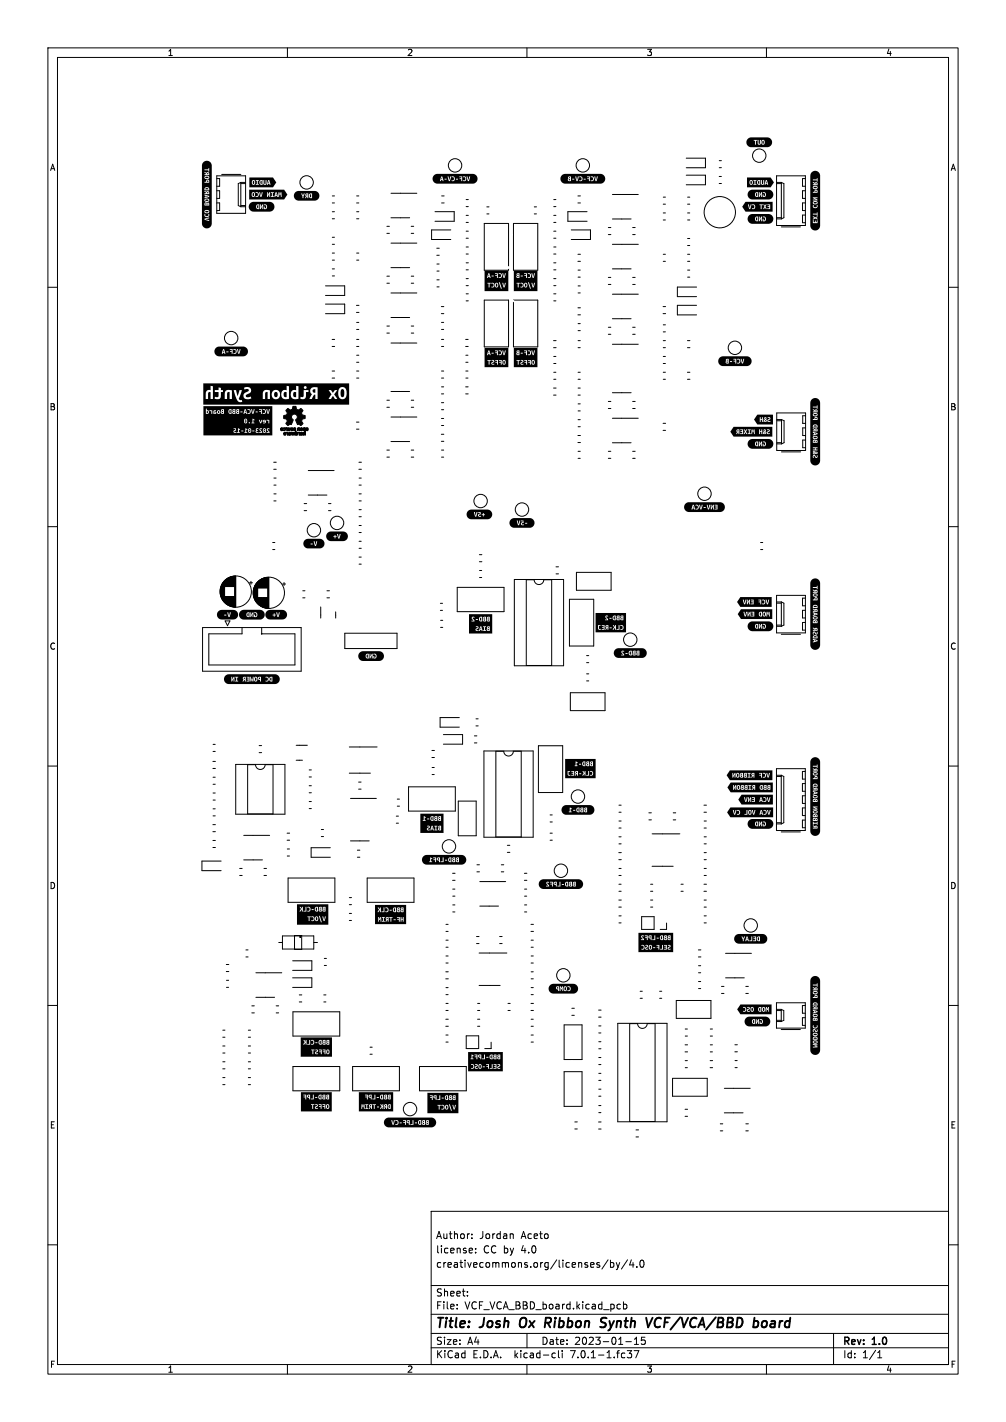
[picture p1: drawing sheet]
<svg xmlns="http://www.w3.org/2000/svg" width="210mm" height="297mm" viewBox="0 0 210 297" stroke-linecap="round" stroke-linejoin="round" font-family="sans-serif">
<defs><g id="words">
<g font-size="2.8">
<text x="91" y="277.8">Title:</text>
<text x="100.4" y="277.8">Josh</text>
<text x="109.2" y="277.8">Ox Ribbon</text>
<text x="127.3" y="277.8">Synth</text>
<text x="137.5" y="277.8">VCF/VCA/BBD</text>
<text x="160.4" y="277.8">board</text>
</g>
<g font-size="2.1">
<text x="91" y="261.9">license:</text>
<text x="91" y="258.9">Author:</text>
<text x="100.1" y="258.9">Jordan</text>
<text x="100.9" y="261.9">CC by</text>
<text x="108.8" y="258.9">Aceto</text>
<text x="108.8" y="261.9">4.0</text>
<text x="91" y="264.9">creativecommons.org/licenses/by/4.0</text>
<text x="91" y="273.6">File:</text>
<text x="91" y="270.9">Sheet:</text>
<text x="97" y="273.6">VCF_VCA_BBD_board.kicad_pcb</text>
<text x="91" y="281">Size:</text>
<text x="97.6" y="281">A4</text>
<text x="113" y="281">Date:</text>
<text x="119.9" y="281">2023-01-15</text>
<text x="176" y="281.2">Rev:</text>
<text x="182.2" y="281.2">1.0</text>
<text x="91" y="283.8">KiCad</text>
<text x="98.7" y="283.8">E.D.A.</text>
<text x="107.4" y="283.8">kicad-cli</text>
<text x="119.2" y="283.8">7.0.1-1.fc37</text>
<text x="176" y="283.8">Id:</text>
<text x="180" y="283.8">1/1</text>
</g>
<g font-size="1.8">
<text x="35" y="11.8">1</text>
<text x="85" y="11.8">2</text>
<text x="135" y="11.8">3</text>
<text x="185" y="11.8">4</text>
<text x="10.4" y="35.8">A</text>
<text x="198.4" y="35.8">A</text>
<text x="10.3" y="85.8">B</text>
<text x="198.3" y="85.8">B</text>
<text x="10.3" y="135.8">C</text>
<text x="198.3" y="135.8">C</text>
<text x="10.3" y="185.8">D</text>
<text x="198.3" y="185.8">D</text>
<text x="10.4" y="235.8">E</text>
<text x="198.4" y="235.8">E</text>
<text x="10.4" y="285.8">F</text>
<text x="35" y="286.8">1</text>
<text x="85" y="286.8">2</text>
<text x="135" y="286.8">3</text>
<text x="185" y="286.8">4</text>
<text x="198.4" y="285.8">F</text>
</g>
</g></defs>
<g fill="none" stroke="#000" stroke-width=".21">
<path d="M10 10h190v277h-190zM12 12h186v273h-186zM60 10v2M110 10v2M160 10v2M45.3 36.7h6v7.9h-6zM45.3 37.3h.6v1.6h-.6M45.3 39.8h.6v1.6h-.6M46.3 36.4h4M50.3 38.1h1M50.3 38.1l-.6 .2v4.6l.6 .3M50.3 38.1v5.1"/>
<path d="M50.3 38.3h1M143.3 33h4v2h-4M143.3 36.6h4v2h-4M150.1 35h.5M150.1 33.6h.5M150.1 36.9h.5M150.1 38.3h.5M162.1 36.7h6v10.4h-6zM162.1 38.1h1M162.1 38.3h1M163.1 38.1v7.6M163.1 38.1l.5 .2v7.2l-.5 .2"/>
<path d="M168.1 37.3h-.6v1.6h.6M168.1 39.8h-.6v1.6h.6M10 60h2M45.3 42.4h.6v1.6h-.6M50.3 42.9h1M50.3 43.2h1M67.9 59.7h4.1v2h-4.1M69.4 57.6h.4M69.4 56.2h.4M69.4 42.4h.4M69.4 40.9h.4M69.4 54.3h.4"/>
<path d="M69.4 52.9h.4M69.4 49.6h.4M69.4 51h.4M69.4 44.2h.4M69.4 45.7h.4M74.4 42.4h.5M74.4 40.9h.5M74.4 54.3h.5M74.4 52.9h.5M74.4 44.2h.5M74.4 45.7h.5M80.8 48.7h.5"/>
<path d="M80.8 47.3h.5M80.8 59.2h.5M80.8 57.7h.5M81.6 55.9h3.9M81.6 50.8h5.4M81.6 45.5h3.9M81.6 40.4h5.4M85.8 48.7h.6M85.8 47.3h.6M85.8 59.2h.6M85.8 57.7h.6M90.8 44.2h4v2h-4"/>
<path d="M91.2 51.8h.5M91.2 53.3h.5M91.2 55.1h.5M91.2 56.6h.5M91.2 58.4h.5M91.2 59.9h.5M92.2 42.4h.5M92.2 40.9h.5M94.1 48h-4v2h4M97.3 53.1h.5M97.3 51.6h.5M97.3 54.9h.5"/>
<path d="M97.3 56.4h.5M97.3 58.2h.5M97.3 59.7h.5M97.3 43.2h.5M97.3 49.8h.5M97.3 48.3h.5M97.3 41.7h.5M97.3 46.5h.5M97.3 45h.5M101.1 46.7h5.1v9.7h-5.1zM101.6 44.7h.5M101.6 43.2h.5"/>
<path d="M107.2 46.7h5.1v9.7h-5.1zM111.5 44.7h.5M111.5 43.2h.5M115.6 53.1h.5M115.6 51.6h.5M115.6 54.9h.5M115.6 56.4h.5M115.6 58.2h.5M115.6 59.7h.5M115.6 43.2h.5M115.6 49.8h.5M115.6 48.3h.5"/>
<path d="M115.6 41.7h.5M115.6 46.5h.5M115.6 45h.5M119.3 48h4v2h-4M120.6 54.6h.6M120.6 53.1h.6M120.6 42.4h.6M120.6 40.9h.6M120.7 56.4h.4M120.7 57.9h.4M120.7 59.7h.4M122.6 44.2h-4.1v2h4.1"/>
<path d="M127 49h.5M127 47.5h.5M127 59.4h.5M127 57.9h.5M127.8 56.2h3.9M127.8 51h5.4M127.8 45.7h3.9M127.8 40.6h5.4M132.1 49h.5M132.1 47.5h.5M132.1 59.4h.5M132.1 57.9h.5"/>
<path d="M138.5 54.6h.4M138.5 53.1h.4M138.5 41.2h.4M138.5 42.6h.4M138.5 45.9h.4M138.5 44.5h.4M143.5 54.6h.5M143.5 53.1h.5M143.5 56.4h.5M143.5 57.9h.5M143.5 41.2h.5M143.5 42.6h.5"/>
<path d="M143.5 45.9h.5M143.5 44.5h.5M143.5 51.3h.5M143.5 49.8h.5M145.4 60h-4v2h4M162.1 45.7h1M162.1 45.5h1M163.1 47.4h4M168.1 42.4h-.6v1.6h.6M168.1 44.9h-.6v1.6h.6M198 60h2M67.9 63.5h4.1v2h-4.1"/>
<path d="M69.3 79h.6M69.3 77.5h.6M69.3 70.9h.6M69.3 72.4h.6M74.4 65.3h.5M74.4 63.8h.5M74.4 79h.5M74.4 77.5h.5M74.4 70.9h.5M74.4 72.4h.5M74.4 74.2h.5M74.4 75.7h.5"/>
<path d="M74.4 67.3h.5M74.4 68.8h.5M80.8 69.6h.5M80.8 68.1h.5M81.6 71.6h5.4M81.6 66.3h3.9M81.6 61.2h5.4M85.8 69.6h.6M85.8 68.1h.6M92.1 65.5h.6M92.1 64h.6M92.2 79h.4"/>
<path d="M92.2 77.5h.4M92.2 70.9h.4M92.2 72.4h.4M92.2 67.3h.4M92.2 68.8h.4M97.2 70.9h.5M97.2 72.4h.5M97.2 79h.5M97.2 77.5h.5M97.2 74.2h.5M97.2 75.7h.5M97.3 62.8h.5"/>
<path d="M97.3 61.4h.5M101.1 62.7h5.1v9.7h-5.1zM107.2 62.7h5.1v9.7h-5.1zM115.6 72.6h.5M115.6 71.1h.5M115.6 77.8h.5M115.6 79.2h.5M115.6 62.8h.5M115.6 61.4h.5M115.6 75.9h.5M115.6 74.4h.5M120.6 65.8h.6"/>
<path d="M120.6 64.3h.6M120.7 72.6h.4M120.7 71.1h.4M120.7 77.8h.4M120.7 79.2h.4M120.7 69.1h.4M120.7 67.6h.4M120.7 61.2h.4M127 68.4h.5M127 69.8h.5M127.8 66.6h3.9M127.8 61.4h5.4"/>
<path d="M127.8 71.9h5.4M132.1 68.4h.5M132.1 69.8h.5M138.4 65.5h.5M138.4 64h.5M138.5 72.6h.4M138.5 71.1h.4M138.5 69.3h.4M138.5 67.8h.4M138.5 77.8h.4M138.5 79.2h.4M138.5 75.9h.4"/>
<path d="M138.5 74.4h.4M143.5 72.6h.5M143.5 71.1h.5M143.5 77.8h.5M143.5 79.2h.5M145.4 63.8h-4v2h4M57.1 96.5h.6M57.1 98h.6M57.2 99.8h.4M64.3 98.3h5.4M74.4 89.6h.5M74.4 88.2h.5"/>
<path d="M74.9 96.5h.5M74.9 98h.5M75 99.8h.4M80.8 85.1h.5M80.8 83.6h.5M80.8 95.5h.5M80.8 94h.5M81.6 81.8h3.9M81.6 92.2h3.9M81.6 87.1h5.4M85.8 85.1h.6M85.8 83.6h.6"/>
<path d="M85.8 95.5h.6M85.8 94h.6M92.1 92.2h.6M92.1 90.7h.6M92.2 80.8h.4M92.2 82.3h.4M92.2 88.9h.4M92.2 87.4h.4M92.2 95.5h.4M92.2 94h.4M92.2 85.6h.4M92.2 84.1h.4"/>
<path d="M97.2 80.8h.5M97.2 82.3h.5M115.6 82.5h.5M115.6 81.1h.5M120.6 91h.6M120.6 92.4h.6M120.7 82.5h.4M120.7 81.1h.4M120.7 84.4h.4M120.7 85.8h.4M120.7 87.7h.4M120.7 89.1h.4"/>
<path d="M120.7 95.7h.4M120.7 94.3h.4M127 85.3h.5M127 83.8h.5M127 95.7h.5M127 94.3h.5M127.8 92.5h3.9M127.8 87.4h5.4M127.8 82h3.9M132.1 85.3h.5M132.1 83.8h.5M132.1 95.7h.5"/>
<path d="M132.1 94.3h.5M138.4 88.4h.5M138.4 89.9h.5M162.2 92.5h1M162.2 86.3h6v7.8h-6zM162.2 92.7h1M162.2 87.9h1M162.2 87.6h1M163.1 94.4h4M163.2 87.6l.5 .3v4.6l-.5 .2M163.2 87.6v5.1M168.2 86.8h-.6v1.6h.6"/>
<path d="M168.2 89.4h-.6v1.6h.6M168.2 91.9h-.6v1.6h.6M10 110h2M56.9 113.3h.5M56.9 114.8h.5M57.2 104.6h.4M57.2 103.2h.4M57.2 101.3h.4M63.5 106.7h.5M63.5 105.2h.5M64.3 103.4h3.9M68.6 106.7h.5"/>
<path d="M68.6 105.2h.5M75 114.5h.4M75 113.1h.4M75 111.2h.4M75 109.8h.4M75 107.9h.4M75 106.5h.4M75 104.6h.4M75 103.2h.4M75 117.8h.4M75 116.4h.4M75 101.3h.4"/>
<path d="M100.1 115.9h.5M100.1 117.3h.5M100.1 119.2h.5M116.1 119.9h.5M116.1 118.4h.5M120.3 119.5h7.3v3.8h-7.3zM158.8 113.3h.4M158.8 114.8h.4M198 110h2M42.3 131.1h20.6v9.1h-20.6zM46 123.2v.8M46 122.8v1.6"/>
<path d="M46.1 122.6v1.9M46.1 122.5v2.1M46.2 122.3v2.5M46.2 122.2v2.7M46.3 122.1v2.9M46.4 122v3.1M46.4 121.9v3.3M46.4 121.8v3.5M46.5 121.8v3.5M46.6 121.7v3.8M46.6 121.6v3.9M46.6 121.6v4"/>
<path d="M46.7 121.5v4.2M46.8 121.4v4.3M46.9 121.3v4.5M46.9 121.3v1.2M46.9 124.6v1.3M47 121.2v1.3M47 124.6v1.3M47 129.7h1l-.5 1zM47 124.6v1.4M47 121.1v1.4M47.1 121.1v1.4M47.1 124.6v1.4"/>
<path d="M47.2 121v1.5M47.2 124.6v1.5M47.3 121v1.5M47.3 124.6v1.6M47.3 120.9v1.6M47.4 124.6v1.7M47.4 120.9v1.6M47.4 120.8v1.7M47.5 120.8v1.7M47.5 124.6v1.7M47.5 124.6l.1 1.8M47.6 120.8v1.7"/>
<path d="M47.6 120.7v1.8M47.6 124.6v1.8M47.7 120.7v1.8M47.7 124.6v1.8M47.7 124.6l.1 1.9M47.8 120.7v1.8M47.8 120.6v1.9M47.8 124.6v1.9M47.9 124.6v1.9M47.9 120.6v1.9M48 120.6v1.9M48 124.6v1.9"/>
<path d="M48 124.6v2M48 124.6l.1 2M48.1 120.5v2M48.1 124.6v2M48.2 120.5v2M48.2 124.6v2M48.3 120.5v2M48.3 124.6v2.1M48.4 120.4v2.1M48.4 124.6v2.1M48.5 120.4v2.1M48.5 124.6v2.1"/>
<path d="M48.6 124.6v2.1M48.6 120.4v2.1M48.7 120.4v2.1M48.7 124.6v2.2M48.7 124.6l.1 2.2M48.8 120.4v2.1M48.8 124.6v2.2M48.9 120.3v2.2M48.9 124.6v2.2M48.9 124.6l.1 2.2M49 120.3v2.2M49 120.3v6.5"/>
<path d="M49.1 120.3v6.5M49.2 120.3v6.5M50.5 131.1v1.3h-6.9v6.5h18v-6.5h-7v-1.3M52.1 121.7h.6M52.4 121.4v.6M52.9 123.4v.8M52.9 123.2v1.2M53 122.9v1.9M53 122.8v2.1M53.1 122.7v2.3M53.2 122.5v2.7M53.2 122.4v2.8"/>
<path d="M53.2 122.3v3M53.3 122.2v3.2M53.4 122.1v3.4M53.4 122v3.6M53.5 121.9v3.9M53.6 121.8v4M53.6 121.8v4.1M53.7 121.7v4.3M53.7 121.6v4.4M53.8 121.6v4.4M53.8 121.6v4.5M53.8 124.9l.1 1.3"/>
<path d="M53.9 121.5v1.3M53.9 121.4v1.4M53.9 124.9v1.3M54 121.4v1.4M54 124.9v1.3M54 124.9v1.4M54 121.3v1.5M54.1 121.3v1.5M54.1 124.9v1.4M54.1 124.9v1.5M54.2 124.9v1.5M54.2 121.2v1.6"/>
<path d="M54.2 124.9v1.6M54.3 121.2v1.6M54.3 124.9v1.6M54.3 124.9l.1 1.6M54.4 121.1v1.7M54.4 124.9v1.7M54.4 121v1.8M54.5 121v1.8M54.5 124.9v1.7M54.5 124.9l.1 1.7M54.6 121v1.8M54.6 124.9v1.8"/>
<path d="M54.6 120.9v1.9M54.7 124.9v1.8M54.7 120.9v1.9M54.8 120.9v1.9M54.8 124.9v1.8M54.8 124.9v1.9M54.8 124.9l.1 1.9M54.9 120.8v2M54.9 124.9v1.9M55 120.8v2M55 124.9v1.9M55 124.9v2"/>
<path d="M55.1 120.8v2M55.1 124.9v2M55.1 120.7v2.1M55.2 120.7v2.1M55.2 124.9v2M55.3 120.7v2.1M55.3 124.9v2M55.4 124.9v2.1M55.4 120.7v2.1M55.5 120.6v2.2M55.5 124.9v2.1M55.5 124.9l.1 2.1"/>
<path d="M55.6 120.6v2.2M55.6 124.9v2.1M55.7 120.6v2.2M55.7 124.9v2.1M55.7 124.9l.1 2.1M55.8 120.6v2.2M55.8 124.9v2.1M55.9 120.6v6.4M56 120.6v6.4M56.1 120.6v6.4M59 122h.6M59.3 121.7v.6"/>
<path d="M63.2 123.4h.5M63.2 124.9h.5M67 126.8v2.3M68.3 123.4h.5M68.3 124.9h.5M70.1 127.8v1.3M72 132.3h10.9v3.2h-10.9zM91.9 126h.5M91.9 127.5h.5M92 131h.4M92 129.6h.4M95.4 122.7h9.8v5.1h-9.8z"/>
<path d="M100.1 120.6h.5M107.4 121h10.3v18.1h-10.3zM109.9 121.1h1.6a1 1 0 0 0 1 1 1 1 0 0 0 1-1h1.7v17.9h-5.3zM118.9 125.2h5v9.7h-5zM122.5 138.4h.4M122.5 136.9h.4M162.1 124.4h6v7.8h-6zM162.1 130.8h1M162.1 130.6h1M162.1 126h1M162.1 125.7h1M163.1 132.5h4"/>
<path d="M163.1 125.7v5.1M163.1 125.7l.5 .3v4.6l-.5 .2M168.1 124.9h-.6v1.6h.6M168.1 127.5h-.6v1.6h.6M168.1 130h-.6v1.6h.6M10 160h2M44.4 159h.6M44.5 155.5h.4M44.5 156.9h.4M49.2 159.7h10.3v10.4h-10.3zM51.7 159.7h1.6a1 1 0 0 0 1 1 1 1 0 0 0 1-1h1.7v10.3h-5.3zM54.1 155.7h.5"/>
<path d="M54.1 157.2h.5M61.8 158.8h1.3M61.8 155.7h2.4M72.9 156h5.8M90.2 156.7h.5M90.2 158.2h.5M92.6 153.4h4v2h-4M95.9 149.9h-4v2h4M99 155.2h.6M99 153.7h.6M99.4 151.6h.4M99.4 150.1h.4"/>
<path d="M101 156.8h10.3v18.1h-10.3zM103.5 156.9h1.7a1 1 0 0 0 1 1 1 1 0 0 0 1-1h1.6v17.9h-5.3zM112.4 155.8h5.1v9.7h-5.1zM119.1 144.7h7.2v3.7h-7.2zM122.5 142.2h.4M122.5 140.7h.4M198 160h2M44.4 160.5h.6M44.4 173.7h.6M44.4 172.2h.6M44.4 175.5h.6M44.4 177h.6"/>
<path d="M44.5 167.1h.4M44.5 165.6h.4M44.5 168.9h.4M44.5 170.4h.4M44.5 162.3h.4M44.5 163.8h.4M46.2 179.8h-4v2h4M50.9 179.6h3.9M50.9 174.5h5.4M59.9 174h.6M59.9 175.5h.6M60 178.8h.4"/>
<path d="M60 177.3h.4M64.5 165.6h.5M64.5 164.1h.5M64.5 168.9h.5M64.5 167.4h.5M64.5 162.3h.5M64.5 160.8h.5M67.1 173.3h.4M67.1 174.7h.4M69 177.1h-4v2h4M72.9 161.5h4.4M73.2 175.6h3.9"/>
<path d="M73.2 166.8h5.4M74.6 177.6h.5M74.6 179h.5M74.9 163.3h.5M74.9 164.8h.5M82.7 171.9h.5M82.7 170.5h.5M82.9 166.9h.5M82.9 168.4h.5M85.3 164.3h9.8v5.1h-9.8zM90.2 161.8h.5M90.2 160.3h.5"/>
<path d="M95.7 167.3h3.7v7.3h-3.7zM105.9 178h.5M105.9 176.6h.5M114.8 171.7h.5M114.8 170.2h.5M114.8 174h.5M114.8 175.5h.5M129.2 179.6h.5M129.2 178.1h.5M129.2 171.5h.5M129.2 172.9h.5M129.2 168.2h.5"/>
<path d="M129.2 169.6h.5M129.2 176.2h.5M129.2 174.8h.5M135.5 171.2h.5M135.5 169.8h.5M136.1 174.2h5.8M140.5 171.2h.6M140.5 169.8h.6M147 168.2h.5M147 169.6h.5M147 171.5h.4M147 172.9h.4"/>
<path d="M147 176.2h.4M147 174.8h.4M147 179.6h.4M147 178.1h.4M162.1 160.5h6v13h-6zM162.1 172.1h1M162.1 171.8h1M162.1 162.2h1M162.1 161.9h1M163.1 173.8h4M163.1 161.9v10.2M163.1 161.9l.5 .3v9.6l-.5 .3"/>
<path d="M168.1 161.1h-.6v1.6h.6M168.1 163.7h-.6v1.6h.6M168.1 166.2h-.6v1.6h.6M168.1 168.7h-.6v1.6h.6M168.1 171.3h-.6v1.6h.6M50 182.9h.6M50 181.4h.6M51.3 199.9h.5M51.3 198.4h.5M55.1 182.9h.5M55.1 181.4h.5M58.2 196.9h.8"/>
<path d="M59 195.5h6.5v2.7h-6.5zM60.1 183.4h9.8v5.1h-9.8zM61.5 195.4h1.5v2.9h-1.5zM65.5 196.9h.8M72.9 192.3h.5M72.9 190.8h.5M72.9 188.9h.5M72.9 187.5h.5M76.6 183.4h9.8v5.1h-9.8zM93.1 199.7h.4M93.1 197.8h.4M93.1 196.4h.4"/>
<path d="M93.1 194.5h.4M93.1 193.1h.4M94.5 182.4h.5M94.5 183.9h.5M94.5 190.5h.5M94.5 189h.5M94.5 185.7h.5M94.5 187.2h.5M99.5 197.1h.5M99.5 195.6h.5M99.6 182.1h.5M99.6 180.6h.5"/>
<path d="M100 199.1h5.8M100.2 189.3h3.9M100.2 184.1h5.4M104.3 197.1h.5M104.3 195.6h.5M104.6 182.1h.6M104.6 180.6h.6M109.5 182.4h.5M109.5 183.9h.5M109.5 190.5h.5M109.5 189h.5M109.5 185.7h.5"/>
<path d="M109.5 187.2h.5M110.8 194.5h.6M110.8 193.1h.6M110.9 199.7h.4M110.9 197.8h.4M110.9 196.4h.4M129.2 189.5h.5M129.2 188h.5M129.2 182.9h.5M129.2 181.4h.5M129.2 184.7h.5M129.2 186.2h.5"/>
<path d="M129.2 191.3h.5M129.2 192.8h.5M133.9 191.5h2.6v2.6h-2.6zM135.8 189.5h.5M135.8 188h.5M135.8 184.7h.5M135.8 186.2h.5M136.1 180.9h4.4M139.1 192.8v1.3h-1.3M142.2 184.7h.4M142.2 186.2h.4M145.8 199.9h.5"/>
<path d="M145.8 198.4h.5M147 184.7h.5M147 186.2h.5M147 182.9h.4M147 181.4h.4M147 189.5h.4M147 188h.4M147 191.3h.4M147 192.8h.4M151.5 199.1h5.4M10 210h2M46.5 219.9h.5"/>
<path d="M46.5 218.5h.5M46.5 215.2h.5M46.5 216.6h.5M47.2 202.9h.6M47.2 201.4h.6M47.3 206.2h.4M47.3 204.8h.4M51.8 219.9h.5M51.8 218.5h.5M51.8 215.2h.5M51.8 216.6h.5M52.6 211.6h.5"/>
<path d="M52.6 210.1h.5M53.4 203.2h5.4M53.4 208.3h3.9M57.7 211.6h.5M57.7 210.1h.5M61.1 200.7h4v2h-4M61.1 204.2h4v2h-4M61.2 211.3h9.7v5.1h-9.7zM62.5 209.3h.5M62.5 207.8h.5M67.6 209.3h.4M67.6 207.8h.4"/>
<path d="M67.7 201.6h.4M67.7 200.2h.4M77.2 218.7h.5M93.1 214.3h.5M93.1 212.9h.5M93.1 204.4h.5M93.1 203h.5M93.1 211h.4M93.1 201.1h.4M93.1 209.6h.4M93.1 216.2h.4M93.1 217.7h.4"/>
<path d="M93.1 206.3h.4M93.1 207.7h.4M97.3 216.3h2.6v2.7h-2.6zM99.7 211h.5M99.7 214.3h.5M99.7 212.9h.5M99.7 209.6h.5M100 205.8h4.4M102.5 217.7v1.3h-1.3M106 211h.5M106 209.6h.5M110.8 211h.6"/>
<path d="M110.8 209.6h.6M110.9 214.3h.4M110.9 212.9h.4M110.9 201.1h.4M110.9 216.2h.4M110.9 217.7h.4M110.9 206.3h.4M110.9 204.4h.4M110.9 203h.4M110.9 207.7h.4M117.8 214.1h3.7v7.2h-3.7zM119.4 212.1h.5"/>
<path d="M119.4 210.6h.5M125 212.4h.5M125 211h.5M125 214.3h.4M125 215.7h.4M125 219h.4M125 217.6h.4M129 213.7h10.2v20.6h-10.2zM131.5 213.8h1.6a1 1 0 0 0 1 1 1 1 0 0 0 1-1h1.7v20.4h-5.3zM133.6 207h.5M133.6 208.5h.5M137.7 207h.4"/>
<path d="M137.7 208.5h.4M141.2 209h7.2v3.7h-7.2zM143 218.2h.5M143 219.7h.5M143 216.4h.5M143 214.9h.5M145.8 205h.5M145.8 206.5h.5M145.8 203.2h.5M145.8 201.7h.5M148.3 218.2h.4M148.3 219.7h.4"/>
<path d="M148.3 216.4h.4M148.3 214.9h.4M150.6 207.5h.5M150.6 206h.5M151.5 204.2h3.9M153.4 218.2h.5M153.4 219.7h.5M155.7 207.5h.5M155.7 206h.5M162.1 209.4h6v5.3h-6zM162.1 213.4h1M162.1 213.1h1"/>
<path d="M162.1 211.1h1M162.1 210.8h1M163.1 215h4M163.1 210.8l.5 .3v2l-.5 .3M163.1 210.8v2.6M168.1 210h-.6v1.6h.6M168.1 212.6h-.6v1.6h.6M198 210h2M46.5 226.5h.5M46.5 225.1h.5M46.5 221.8h.5M46.5 223.2h.5"/>
<path d="M51.8 226.5h.5M51.8 225.1h.5M51.8 221.8h.5M51.8 223.2h.5M61.2 222.8h9.7v5h-9.7zM73.6 222.8h9.8v5h-9.8zM77.2 220.2h.5M87.6 222.8h9.7v5h-9.7zM117.8 223.8h3.7v7.3h-3.7zM120 234.3h.5M120 235.8h.5M125 234.3h.5"/>
<path d="M125 235.8h.5M125 222.4h.4M125 220.9h.4M125 232.4h.4M125 230.9h.4M125 225.7h.4M125 224.2h.4M125 229h.4M125 227.5h.4M132.8 237.5h.5M132.8 236h.5M140.4 225.2h7.2v3.8h-7.2z"/>
<path d="M143 231.7h.5M143 233.2h.5M143 223h.5M143 221.5h.5M148.2 223h.6M148.2 221.5h.6M150.4 236.2h.5M150.4 234.7h.5M151.2 232.4h3.9M151.2 227.3h5.4M153.4 223h.5M153.4 221.5h.5"/>
<path d="M155.7 236.2h.5M155.7 234.7h.5M10 260h2M90 253h108v32h-108zM98.5 258.6v.1M98.5 257.8v.1M106.9 257.7l.3 .2v.8M198 260h2M90 278.5h108M90 274.5h108M90 268.5h108M95.4 273.3v.1"/>
<path d="M95.4 272.5v.1M97.6 270.6v.1M97.6 269.8v.1M98.6 260.8l.1 .3-.8 .1M99.3 261.6v.1M99.3 260.8v.1M110 278.5v3M126.9 263.1l-1.3 2M127.4 263.2v1.5M127.4 263.8l.5-.1 .3 .3-.2 .6h-.6M128.6 263.7l.4 1M129 264.7l-.4 .5"/>
<path d="M129.1 272.4l.4 .1M129.4 263.7l-.4 1M129.5 273.3l-.4 .1M130.2 272.5l.4-.1 .3 .3-.2 .6h-.5M130.2 271.9v1.5M131 263.1l-1.3 2M131.8 263.1l-.4 1.1h1M132.2 263.7v1M132.4 279.7l.5-.4v1.5M132.9 264.6v.1M133.8 263.3l.1-.1a.8 .8 0 0 1 .6 .7 .8 .8 0 0 1-.6 .8 1 1 0 0 1-.1-1.4zM133.9 279.3v.7l.2-.1h.5l.1 .6-.3 .3-.5-.1"/>
<path d="M174 278.5v6.5M60 285v2M90 281.5h108M110 285v2M115.5 282.6l.4 .1M115.9 283.5l-.4 .1M116.6 282.1v1.3l.2 .2M117.4 282.1v.1M117.4 282.6v1M130.6 280.2h1.2M130.9 282.1h1l-.5 .6 .4 .1v.7l-.2 .1-.7-.1M132.4 282.1h1l-.7 1.5"/>
<path d="M132.4 280.8h.9M160 285v2M183.2 283.6h.9M183.2 282.5l.5-.4v1.5"/>
<circle cx="64" cy="38.1" r="1.4"/>
<circle cx="95" cy="34.5" r="1.4"/>
<circle cx="121.7" cy="34.5" r="1.4"/>
<circle cx="158.5" cy="32.5" r="1.4"/>
<circle cx="150.3" cy="44.3" r="3.3"/>
<circle cx="48.3" cy="70.6" r="1.4"/>
<circle cx="153.4" cy="72.6" r="1.4"/>
<circle cx="65.5" cy="110.7" r="1.4"/>
<circle cx="70.4" cy="109.2" r="1.4"/>
<circle cx="100.3" cy="104.6" r="1.4"/>
<circle cx="109" cy="106.4" r="1.4"/>
<circle cx="147.1" cy="103.1" r="1.4"/>
<circle cx="49.2" cy="123.6" r="3.3"/>
<circle cx="56.1" cy="123.8" r="3.3"/>
<circle cx="131.6" cy="133.6" r="1.4"/>
<circle cx="93.7" cy="176.8" r="1.4"/>
<circle cx="120.6" cy="166.4" r="1.4"/>
<circle cx="117.1" cy="181.9" r="1.4"/>
<circle cx="156.7" cy="193.3" r="1.4"/>
<circle cx="117.6" cy="203.7" r="1.4"/>
<circle cx="85.6" cy="231.6" r="1.4"/>
</g>
<path d="M108.6 275.9l-.1 .7 .2 .5M125.6 276.1l.7 .3 .2 .3-.3 .4-.7 .1M126.6 275.3a.85 .85 0 0 0-1 .1M136.2 275.2l-.9 2M137.2 275.3a1.11 1.11 0 0 0 0 1.9M157.6 275.9h.4l.2 .2v.7a.66 .66 0 0 1-.8 .4M159.8 275.9l-.5 .1-.2 .3v.7l.5 .2" fill="none" stroke="#000" stroke-width=".4"/>
<g fill="#000">
<path d="M42.9 37l.2-.1a.21 .21 0 0 1 .3 0 .21 .21 0 0 1 0 .3h-.5zM42.9 39.3a.35 .35 0 0 1 .6 .3h-.7zM43.2 37.7h.3v.3h-.3zM43.3 36.2h.1l.1 .2h-.3zM42.5 33.9a1.03 1.03 0 0 1 1.1-.2 1.03 1.03 0 0 1 .6 .9v12.2a1.03 1.03 0 0 1-1.1 .9 1.03 1.03 0 0 1-.9-1v-.8l1.5 .3v-.2l-.8-.2 .8-.2v-.2l-1 .3v.2h-.5v-1h.5v.2a.51 .51 0 0 0 .7 .2 .51 .51 0 0 0 .2-.6l-.1 .1a.32 .32 0 0 1-.4 .3 .32 .32 0 0 1-.2-.4l-.2-.1v.3h-.5v-.7l.5 .1a.48 .48 0 0 0 .6 .3 .48 .48 0 0 0 .3-.7h-.6l-.3 .3h-.5v-1.5h.5v.2h1v-.1a.29 .29 0 0 0-.1-.4 .29 .29 0 0 0-.4 0 .29 .29 0 0 0-.4-.1 .29 .29 0 0 0-.1 .4h-.5v-.9l.5 .1a.48 .48 0 0 0 .6 .3 .48 .48 0 0 0 .3-.6l-.6-.1-.3 .3h-.5v-1.2h.5v.3h.2v.3h-.2v.2l1-.3v-.2l-1.5-.4h1.5v-.2l-.2-.4-.4 .2-.4-.2v.2l.3 .3h-.3v.1h-.5v-1h.5v.3h1v-.2a.5 .5 0 0 0-.5-.5 .5 .5 0 0 0-.5 .4h-.5v-1.3h1.5a.38 .38 0 0 0-.2-.7 .38 .38 0 0 0-.5 .5h-.3v.2h-.5v-1.1l.5 .1a.48 .48 0 0 0 .6 .2 .48 .48 0 0 0 .3-.6l-.6-.1-.3 .4h-.5v-.5h1.5l-.1-.5-.2-.1a.4 .4 0 0 1-.7-.1v.2l.3 .3h-.3v.2h-.5v-1h1.3v.2h.2v-.7h-.2v.3h-.8v.2h-.5v-1.2zM52.8 37.8h.2l.1 .2a.21 .21 0 0 1 0 .3 .21 .21 0 0 1-.3 0zM54.5 37.8h.1v.6a.37 .37 0 0 1-.1-.6zM56.1 37.8l.1 .4h-.2zM52.1 37.1h4.9l.7 1-.7 1h-4.9v-1h.5a.39 .39 0 0 0 .4 .5h1v-.2h-.2v-.3h.4a.47 .47 0 0 0 .6 .5v-.4h.2l.2 .4h.7l.1-.2h.2l.1 .2h.2l-.3-1h-.2l-.3 1h-.3l.2-.2v-.8h-.2v.7l-.1 .1-.1-.1v-.7h-.2v.6h-.2v-.6h-.1a.43 .43 0 0 0-.5 .5h-.4v-.3h.2v-.2h-.6v.2h.2v.6l-.6 .2a.48 .48 0 0 0 .3-.6 .48 .48 0 0 0-.6-.3l-.1 .4h-.5zM52 39.6h7.3l.7 1-.7 1.1h-7.3v-1.1h.5a.38 .38 0 0 0 .1 .5 .38 .38 0 0 0 .5 0h.2a.51 .51 0 0 0 .7-.3 .51 .51 0 0 0-.3-.7h.4l.3 1h1.5l.3-.6v.6h.2v-1l.4 .2v.7h-.3v.1h1v-.2h.3v.2h.5l-.1-.7 .2 .4h.1l.1-.4v.7h.2l-.1-1h-.1l-.2 .5-.1-.5h-.2v1l-.4-1h-.2l-.2 1-.4-.1v-.7h.3v-.2h-1l-.3 .7v-.7h-.2v1h-1.1l.2-1h-.2l-.1 .8-.2-.8h-.8l-.2 .1 .1 .2a.32 .32 0 0 1 .4 .2 .32 .32 0 0 1-.4 .3l-.1 .2h-.2a.46 .46 0 0 0 .2-.7 .46 .46 0 0 0-.7-.1l-.1 .3h-.5zM61.6 40.2l.7-.3h3.4a1.02 1.02 0 0 1 1 1 1.02 1.02 0 0 1-1 1h-3.3a1.01 1.01 0 0 1-.9-1.5h1.4l.2 1a.84 .84 0 0 0 1.1-.4v.4h.2v-.5h.1a.47 .47 0 0 0 .6 .5v-1h-.1a.43 .43 0 0 0-.5 .5h-.1v-.5a.42 .42 0 0 0-.6 .1 .42 .42 0 0 0 0 .6l-.1 .3h-.4l.3-1h-.2l-.2 .5-.1-.5h-1.6zM92.2 37l.1 .4h-.2z"/>
<path d="M90.6 36.6l.7-.3h7.4a1.03 1.03 0 0 1 1 1 1.03 1.03 0 0 1-1 1.1h-7.5l-.4-.2-.4-.4h1.6l.1-.2h.3v.2h.2l-.1-.3h.7v-.2h-.4v.2h-.3l-.2-.7h1.1l.3 1h.6a.44 .44 0 0 0 .6-.3h.7v-.2h-.4v.2h-.3v-.4l-.3-.3h1.3v.2h.4v.2h-.4v.2h.4v.4h.2a.54 .54 0 0 0 .8-.2 .54 .54 0 0 0-.3-.8h.4l.3 1h.2l.3-1h-.3l-.1 .8-.2-.8h-.8l-.2 .1 .1 .2a.32 .32 0 0 1 .4 .2 .32 .32 0 0 1-.4 .3l-.2 .2v-1h-2l-.2 .1v.2a.32 .32 0 0 1 .5 .2 .32 .32 0 0 1-.5 .3v.2h-.4l.3-1h-.2l-.2 .8-.2-.8h-1.5l-.3 1h-1.4l-.1-.6zM118.8 37h.2v.2h-.2zM118.8 37.4h.2v.3l-.2-.1zM117.3 36.6l.7-.3h7.3a1.03 1.03 0 0 1 1 1 1.03 1.03 0 0 1-1 1.1h-7.4l-.5-.3-.4-.6h1.5l.2 .3h.5v-.3h.7v-.2h-.5v.2h-.2l-.1-.7h1l.3 1h.5a.44 .44 0 0 0 .7-.3h.7v-.2h-.5v.2h-.2v-.4l-.3-.3h1.2v.2h.4v.2h-.3v.2h.3v.4h.2a.54 .54 0 0 0 .8-.2 .54 .54 0 0 0-.2-.8h.4l.2 1h.2l.3-1h-.2l-.2 .8-.1-.8h-.9l-.1 .1v.2a.32 .32 0 0 1 .5 .2 .32 .32 0 0 1-.5 .3l-.2 .2v-1h-1.9l-.3 .1 .1 .2a.32 .32 0 0 1 .4 .2 .32 .32 0 0 1-.4 .3l-.1 .2h-.3l.2-1h-.2l-.1 .8-.2-.8h-1.2a.3 .3 0 0 0-.4 .1 .3 .3 0 0 0 0 .4l-.2 .2h-1.5v-.5zM156.7 37.8h.2l.1 .2a.21 .21 0 0 1 0 .3 .21 .21 0 0 1-.3 0zM158.3 37.8h.2v.6a.37 .37 0 0 1-.2-.6zM159.2 29.4h.2v.2a.21 .21 0 0 1 0 .3 .21 .21 0 0 1-.2 .1zM156.1 29l.6-.3h3.5a1.03 1.03 0 0 1 1 1 1.03 1.03 0 0 1-1 1h-3.4a1.03 1.03 0 0 1-.9-1.3h1.7v.8h.2v-.3h.4a.35 .35 0 0 0 .4 .3 .35 .35 0 0 0 .2-.5h.1a.4 .4 0 0 0 .5 .5 .4 .4 0 0 0 .2-.6 .37 .37 0 0 0-.4-.4 .37 .37 0 0 0-.3 .5l-.1-.5h-.2v.7l-.1 .2-.1-.2v-.7h-.2v.7h-.4v-.5h.3v-.2h-.8v.2h-1.4zM156.4 39.9l.6-.3h3.4a1.03 1.03 0 0 1 1 1 1.03 1.03 0 0 1-1 1.1h-3.3a1.03 1.03 0 0 1-1-1.1h1.5a.66 .66 0 0 0 .7 .5 .66 .66 0 0 0 .6-.6v.6h.2v-.9l.2 .2a.32 .32 0 0 1 .4 .2 .32 .32 0 0 1-.3 .4v-.4h-.2v.5a.52 .52 0 0 0 .7-.6 .52 .52 0 0 0-.8-.3l-.2-.1-.3 .7v-.7h-.2v1h-.2l.1-.9-.2-.1a.43 .43 0 0 0-.5 .5h-1.5zM160 37.8l.1 .4h-.2zM155.9 37.1h5l.7 1-.7 1h-5v-1h.6a.39 .39 0 0 0 .4 .5h1v-.2h-.2v-.3h.3a.47 .47 0 0 0 .7 .5v-.4h.2l.2 .4h.7l.1-.2h.2l.1 .2h.2l-.3-1h-.2l-.3 1h-.3l.2-.2v-.8h-.2v.7l-.1 .1-.1-.1-.1-.7h-.1v.6h-.2v-.6h-.1a.43 .43 0 0 0-.6 .5h-.3v-.3h.2v-.2h-.6v.2h.2v.6l-.6 .2a.48 .48 0 0 0 .3-.6 .48 .48 0 0 0-.7-.3v.4h-.6zM169.9 39.1l.2-.1a.21 .21 0 0 1 .3 0 .21 .21 0 0 1 0 .3h-.5z"/>
<path d="M170.2 39.9h.3v.2h-.3zM170.3 38.3h.1l.1 .2h-.3zM169.5 36a1.03 1.03 0 0 1 1.1-.2 1.03 1.03 0 0 1 .6 .9v10.4a1.03 1.03 0 0 1-1 1 1.03 1.03 0 0 1-1-1v-.5h1.5v-.6h-.2v.4h-.2v-.3h-.2v.3h-.3v-.4h-.1v.6h-.5v-.7h.5l.5-.3 .5 .3v-.2l-.3-.2 .3-.2v-.2l-.5 .3-.5-.3v.2l.4 .2-.4 .2v.2h-.5v-1.1h1.3v.3h.2v-.7h-.2v.2h-.8v.2h-.5v-1.7h.5a.5 .5 0 0 0 .6 .4 .5 .5 0 0 0 .3-.7h-.1a.32 .32 0 0 1-.3 .5 .32 .32 0 0 1-.3-.5h-.2v.3h-.5v-.8h.5a.49 .49 0 0 0 .5 .4 .49 .49 0 0 0 .4-.6l-.3-.1a.47 .47 0 0 0-.6 .3h-.5v-1.1h.5v.2l.6 .3h-.6v.2h1v-.2l-.6-.3h.6v-.2h-1.5v-.9h1.5a.38 .38 0 0 0-.2-.7 .38 .38 0 0 0-.5 .5h-.3v.2h-.5v-1.1h.5a.49 .49 0 0 0 .5 .3 .49 .49 0 0 0 .4-.5l-.3-.2a.47 .47 0 0 0-.6 .4h-.5v-.5h1.5a.42 .42 0 0 0-.1-.6 .42 .42 0 0 0-.6 0l-.3-.1v.2l.3 .3h-.3v.2h-.5v-1h1.3v.2h.2v-.7h-.2v.3h-.8v.2h-.5v-1.2zM42.9 42.5h.2v.2h-.2zM43.1 40.9l.4 .1-.4 .1zM42.9 44.1l.2-.1a.19 .19 0 0 1 .3 .1 .19 .19 0 0 1-.1 .3l-.4-.1zM42.9 41.7h.2a.21 .21 0 0 1 .3 0 .21 .21 0 0 1 0 .2h-.5zM43.3 40.2l.1-.1 .1 .3h-.3zM43.3 42.5h.2v.2h-.2zM52.8 40.3h.2v.3a.21 .21 0 0 1 0 .3 .21 .21 0 0 1-.2 0zM53.8 42.9h.1v.6a.37 .37 0 0 1-.1-.6zM52.2 42.5l.6-.3h3.5a1.03 1.03 0 0 1 1 1 1.03 1.03 0 0 1-1 1h-3.4a1.03 1.03 0 0 1-1-1h1.6a.66 .66 0 0 0 .7 .5 .66 .66 0 0 0 .6-.7v.7h.1v-1l.2 .2a.32 .32 0 0 1 .5 .2 .32 .32 0 0 1-.3 .4v-.3h-.2v.4a.52 .52 0 0 0 .7-.5 .52 .52 0 0 0-.9-.4h-.1l-.3 .6v-.6h-.2v1h-.2v-1h-.1a.43 .43 0 0 0-.5 .5h-1.6z"/>
<path d="M57.6 40.3l.1 .4h-.1zM64 40.6h.2v.3l-.2-.1zM64.8 40.6h.2l-.1 .6a.37 .37 0 0 1-.1-.6zM102 57.3l.1 .4h-.1zM103.6 59.2l.2 .2a.23 .23 0 0 1 .1 .3 .23 .23 0 0 1-.4 .1zM101.2 56.5h4.9v4.3h-4.9v-1.7h.5v.1h.3v.8h.5a.52 .52 0 0 0 .8-.4 .39 .39 0 0 0 .5 .5 .39 .39 0 0 0 .2-.7 .36 .36 0 0 0-.4-.3 .36 .36 0 0 0-.3 .5l-.3-.5a.25 .25 0 0 0-.2-.1 .25 .25 0 0 0-.2 .3 .31 .31 0 0 1 .4 .3 .31 .31 0 0 1-.4 .2l-.1 .2h-.3v-.8h.3v-.1h-1.3v-.2h2.9l.5 1.4h.2l-.4-1.2h.5l.2 .9h.2l.3-.9h-.2l-.2 .7-.1-.7-3.9-.2v-.8h.7v-.3h.3v.3h.2v-.4h.7v-.1h-.5v.1h-.2l-.2-.5h1.5v.3h-.3v.1h.3v.5l.2-.1a.54 .54 0 0 0 .8-.2 .54 .54 0 0 0-.2-.7h.3l.3 1h.2l.3-1h-.2l-.2 .8-.2-.8h-.8h-.1v.2a.32 .32 0 0 1 .5 .3 .32 .32 0 0 1-.5 .3l-.2 .1v-.9h-.6v.1h-1.1v-.1h-.3l-.2 1h-.5zM108.1 57.3l.1-.1v.3l-.1-.1zM108 57.7l.2-.1v.3h-.2zM109.7 59.2l.2 .2a.23 .23 0 0 1 0 .3 .23 .23 0 0 1-.3 .1zM107.3 56.5h4.9v4.3h-4.9v-1.7h.5v.1h.3v.8h.5a.52 .52 0 0 0 .8-.4 .39 .39 0 0 0 .4 .5 .39 .39 0 0 0 .3-.7 .36 .36 0 0 0-.4-.3 .36 .36 0 0 0-.3 .5l-.3-.5a.25 .25 0 0 0-.3-.1 .25 .25 0 0 0-.1 .3 .31 .31 0 0 1 .4 .3 .31 .31 0 0 1-.4 .2l-.1 .2h-.3v-.8h.2v-.1h-1.2v-.2h2.9l.4 1.4h.2l-.4-1.2h.5l.3 .9h.2l.3-.9h-.2l-.2 .7-.2-.7-3.8-.2v-1.1h.5l.1 .2h.5v-.3h.7v-.1h-.4v.1h-.3v-.5h1.4v.3h-.3v.1h.3v.5l.2-.1a.54 .54 0 0 0 .8-.2 .54 .54 0 0 0-.2-.7h.3l.3 1h.2l.3-1h-.2l-.2 .8-.2-.8h-.8h-.1v.2a.32 .32 0 0 1 .5 .3 .32 .32 0 0 1-.5 .3l-.2 .1v-.9l-1.6 .1a.29 .29 0 0 0-.4-.1 .29 .29 0 0 0-.1 .4l-.1 .3h-.5zM155.6 42.2h5.7v2h-5.7l-.7-1 .4-.5h.8l.3 1 .6-.1a.51 .51 0 0 0 .6-.2 .51 .51 0 0 0-.2-.7h1.1v.2h.3v.8h.7l.2-.4 .2 .4h.9v-1h-.6v.2h.4v.2h-.4v.1h.4v.3h-.5v.2l-.3-.5 .3-.5h-.3l-.1 .3-.2-.3h-.2l.3 .4-.3 .6h-.3v-.8h.3v-.2h-2.1h-.2v.2a.32 .32 0 0 1 .5 .3 .32 .32 0 0 1-.5 .3v.1h-.4l.3-.9h-.2l-.2 .8-.2-.8h-1zM157.9 40.3h.2v.7a.37 .37 0 0 1-.2-.7z"/>
<path d="M157.9 45.4h.2v.7a.37 .37 0 0 1-.2-.7zM156.4 45l.6-.3h3.4a1.03 1.03 0 0 1 1 1 1.03 1.03 0 0 1-1 1h-3.3a1.03 1.03 0 0 1-1-1h1.5a.66 .66 0 0 0 .7 .5 .66 .66 0 0 0 .6-.6v.6h.2v-.9l.2 .1a.32 .32 0 0 1 .4 .3 .32 .32 0 0 1-.3 .4v-.4h-.2v.5a.52 .52 0 0 0 .7-.6 .52 .52 0 0 0-.8-.3l-.2-.1-.3 .6v-.6h-.2v1h-.2l.1-1h-.2a.43 .43 0 0 0-.5 .5h-1.5zM169.9 42.3l.2-.1a.21 .21 0 0 1 .3 0 .21 .21 0 0 1 0 .3h-.5zM46.7 73.1l.1 .4h-.2zM45.1 72.7l.6-.3h5a1.03 1.03 0 0 1 1.1 1 1.03 1.03 0 0 1-1.1 1h-5l-.5-.1-.3-.4h1.6v-.2h.3l.1 .2h.2l-.1-.3h.7v-.2h-.4v.2h-.3l-.2-.7h1.2v.2h.4v.2h-.4v.2h.4v.4h.2a.54 .54 0 0 0 .8-.2 .54 .54 0 0 0-.3-.8h.4l.3 1h.2l.2-1h-.2l-.2 .8-.1-.8h-.8l-.2 .1 .1 .1a.32 .32 0 0 1 .4 .3 .32 .32 0 0 1-.4 .3l-.2 .2v-1h-2l-.3 1h-1.4l-.1-.6zM102 73.4l.1 .4h-.1zM105.1 75.4l.3 .1a.23 .23 0 0 1 0 .4 .23 .23 0 0 1-.3 0zM101.2 72.7h4.9v4h-4.9v-1.5h.5v.2h.3v.8h.2v-.3h.4a.41 .41 0 0 0 .6 .2v-.1a.21 .21 0 0 1-.3 .1 .21 .21 0 0 1-.1-.3l.3-.1 .1-.3h.6v.2h-.4v.1h.4v.5h.2v-.8h.5v.2h-.3v.1h.3v.5h.2v-.5h.2a.39 .39 0 0 0 .4 .5 .39 .39 0 0 0 .3-.6 .36 .36 0 0 0-.4-.4 .36 .36 0 0 0-.3 .5h-.2v-.5h-.6v.2h-.1v-.2h-.6v.2h-.2l-.4-.2h-.2l.1 .2h.3v.1l-.4 .4h-.4v-.5h.3v-.2h-1.3v-1h.7v-.3h.3v.3h.2v-.3h.7v-.2h-.5v.2h-.2l-.2-.5h1.5v.2h-.3v.2h.3v.4l.2-.1a.54 .54 0 0 0 .8-.1 .54 .54 0 0 0-.2-.8h.3l.3 1h.2l.3-1h-.2l-.2 .8-.2-.8h-.8h-.1v.2a.32 .32 0 0 1 .5 .3 .32 .32 0 0 1-.5 .3l-.2 .1v-.9h-.6v.2h-1.1v-.2h-.3l-.2 1h-.5zM108.1 73.4h.1v.2h-.1zM108 73.8l.2-.1v.3h-.2zM111.2 75.4l.3 .1a.23 .23 0 0 1 0 .4 .23 .23 0 0 1-.3 0zM107.3 72.7h4.9v4h-4.9v-1.5h.5v.2h.3v.8h.2v-.3h.3a.41 .41 0 0 0 .7 .2l-.1-.1a.21 .21 0 0 1-.2 .1 .21 .21 0 0 1-.2-.3h.1a.32 .32 0 0 0 .3-.2 .32 .32 0 0 0-.1-.4l.7 .2v.2h-.3v.1h.3v.5h.2v-.8h.6v.2h-.3v.1h.3v.5h.2v-.5h.2a.39 .39 0 0 0 .4 .5 .39 .39 0 0 0 .3-.6 .36 .36 0 0 0-.5-.4 .36 .36 0 0 0-.2 .5h-.2v-.5h-.6v.2h-.2v-.2h-1.1h-.2v.2h.3l.1 .1-.5 .4h-.3v-.5h.2v-.2h-1.2v-1.3h.5l.1 .2 .3 .1h.2v-.3h.7v-.2h-.4v.2h-.3v-.5h1.4v.2h-.3v.2h.3v.4l.2-.1a.54 .54 0 0 0 .8-.1 .54 .54 0 0 0-.2-.8h.3l.3 1h.2l.3-1h-.2l-.2 .8-.2-.8h-.8h-.1v.2a.32 .32 0 0 1 .5 .3 .32 .32 0 0 1-.5 .3l-.2 .1v-.9l-1.6 .2a.29 .29 0 0 0-.4-.2 .29 .29 0 0 0-.1 .5l-.1 .2h-.5z"/>
<path d="M151.7 75.1h.2v.2h-.2zM151.7 75.5h.2v.3l-.2-.1zM150.2 74.7l.7-.3h5a1.03 1.03 0 0 1 1 1 1.03 1.03 0 0 1-1 1.1h-5l-.7-.3-.3-.6h1.6l.1 .3h.5v-.3h.7v-.2h-.4v.2h-.3l-.1-.7h1.1v.2h.4v.2h-.4v.2h.4v.4h.2a.54 .54 0 0 0 .8-.2 .54 .54 0 0 0-.3-.8h.4l.3 1h.2l.3-1h-.2l-.2 .8-.2-.8h-.8l-.2 .1 .1 .2a.32 .32 0 0 1 .5 .2 .32 .32 0 0 1-.5 .3l-.2 .2v-1h-1.7a.3 .3 0 0 0-.4 .1 .3 .3 0 0 0 0 .4l-.1 .2h-1.6l.1-.5zM42.4 80.1h30.5v4.4h-30.5v-1.2h1l.1-1.3 .5-.1v1.4h.8a.84 .84 0 0 0 1.1 0 .84 .84 0 0 0 .2-1h.8v1h.5l.1-1.3 .4-.1v1.4h.5v-1.8h-.3h.7l.2 .7a3.1 3.1 0 0 0 .9 1.8l.7-.1-.1-.4-.3 .1-.4-.3 .3-.6h.7a.9 .9 0 0 0 1.3 .6h3.2l.1-1.2 .2-.2h.3v1.4h.5v-.9h.3a.88 .88 0 0 0 .9 1 .88 .88 0 0 0 .9-1h.2v.2a1.05 1.05 0 0 0 1.6 .7v-.9h.4a1.03 1.03 0 0 0 .5 .9 1.03 1.03 0 0 0 1.1 0h2.8l.5-.9h.2v.9h3.3l.4-.6 .4 .6h.5l-.6-.9 .2-.3h.6v.3a.88 .88 0 0 0 .9 1 .88 .88 0 0 0 .9-1 1.12 1.12 0 0 0-1.2-1.5l-.5 .4-.1 .8h-.6l.4-.6h-.5l-.4 .6-.4-.6h-.5l.6 .9-.6 .9h-2.3v-2.4h-.1a.91 .91 0 0 0-1.2 .2 .91 .91 0 0 0-.1 1.1l.2 .1-.5 1h-1.1l.3-.4 .1-1h.5v-.4h-1l-.1 1.4h-.6v.4h-.4v-2.4h1.1l.3 .3 .3-.3-.3-.3-.3 .3h-1.1v-.2l-.5-.1v.9a.79 .79 0 0 0-.8 .1 .79 .79 0 0 0-.3 .8h-.4v-1.7l-.5-.1v.9a.79 .79 0 0 0-.8 .1 .79 .79 0 0 0-.3 .8h-.2a.88 .88 0 0 0-.9-1 .88 .88 0 0 0-.9 1h-.3v-.9a.95 .95 0 0 0-1.5 .8v1h-2.8l.4-.1-.2-.4-.8 .2-.2-.3 .2-.3a.89 .89 0 0 0 .8-.4 .89 .89 0 0 0-.1-1l-.6-.2-.7 .2 .2 .4 .7-.1 .2 .2-.2 .2-.8 .4-.2 .6h-.7l.4-1.2h-.5l-.4 1.2-.3-1.2a3.8 3.8 0 0 0-2.2 .2l-.2 .6h-.8v-.4h.4v-.4h-.4v-.5l-.5-.1v.6h-.8v.4h.8v.9l-.3 .2-.4-.1-.1 .4h-.4v-2.6l-.4-.1v.9a.72 .72 0 0 0-.8 .1 .72 .72 0 0 0-.3 .7v1h-.5zM43.2 85.9a.21 .21 0 0 1 .2 .2 .21 .21 0 0 1-.2 .2zM44.7 86.1l.3 .1-.3 .1zM46.4 85.6h.2v.2h-.2zM46.3 86h.3v.3h-.3zM48 85.6h.1v.7a.37 .37 0 0 1-.1-.7zM48.7 85.6h.2v.2h-.2zM48.7 86h.2v.3h-.2zM49.5 85.6h.2v.2h-.2z"/>
<path d="M49.5 86h.2v.3h-.2zM51.2 87.6a.33 .33 0 0 1 .2 .3 .33 .33 0 0 1-.2 .4l-.1-.4h.3l-.1-.1-.2 .1zM51.2 85.6l.1 .5h-.2zM52.1 89.6a.33 .33 0 0 1 .2 .3 .33 .33 0 0 1-.2 .3l-.1-.3h.2h-.2zM55.1 89.6a.33 .33 0 0 1 .3 .3 .33 .33 0 0 1-.3 .3l-.1-.3h.3h-.3zM55.1 87.9l.2 .1h-.3zM42.5 84.8h14.4v6.1h-14.4v-.8h6.2l.3 .3h2.6v-.1h-.2v-.4h.4a.34 .34 0 0 0 .2 .5 .34 .34 0 0 0 .4-.3h1l.2 .3h1.1l-.2-.5h.4a.34 .34 0 0 0 .1 .5 .34 .34 0 0 0 .5-.1h.1v.1h.7l-.4-.7 .1-.1 .2 .1v-.2a.36 .36 0 0 0-.5 .2 .36 .36 0 0 0 .3 .4l.1 .2h-.6v-.4a.36 .36 0 0 0-.3-.5 .36 .36 0 0 0-.3 .5l-.5-.1v-.2l.3 .1v-.2a.36 .36 0 0 0-.6 .2 .36 .36 0 0 0 .4 .4v.2h-.4v.1h-.2v-.2a.18 .18 0 0 1-.2 .1 .18 .18 0 0 1 0-.3l.1-.2-.2-.1h.3v-.2a.28 .28 0 0 0-.4 0 .28 .28 0 0 0 0 .4l-.1 .2h-1h.7v-.2h-.4v.2h-.3l.1-.2a.36 .36 0 0 0-.4-.5 .36 .36 0 0 0-.3 .5h-.4v-.2l.2 .1 .1-.1-.5-.2v.8h-.2v.1h-.9l-.2-.3h.9v-.2l-.9 .2v-.4l.2 .1v-.1l-.4-.2v.8l-.4 .1v-.2l-.4-.1 .4-.2v-.4h-.5v.1h.3v.2l-.3 .1-.1 .2h-6.2v-2.2h8.4v.2a.33 .33 0 0 0 .2 .3 .33 .33 0 0 0 .4-.1l1.6 .1v-.1h-.2v-.6h1.1l.3 .7h.2l.2-.4h.1l.5 .1-.4 .1v.2h.3l.3-.2-.2-.5h.3l.1 .2h.3v.5h.2v-.7h-.9a.33 .33 0 0 0-.5 .3h-.1l.1-.3h-.2l-.2 .5-.2-.5h-1.1l-.3-.2h-.1v.8h-.2v.1h-.4l.1-.2h-.1l-.6 .1 .1-.4a.36 .36 0 0 0-.3-.5 .36 .36 0 0 0-.4 .5h-8.4v-1.5l.7 .1a.41 .41 0 0 0 .4-.3 .41 .41 0 0 0-.1-.5l.6 .2v.5h.4a.35 .35 0 0 0 .5 .1 .35 .35 0 0 0 .1-.4l.2 .1a.41 .41 0 0 0 .4 .3 .41 .41 0 0 0 .4-.4l.1 .3 .3 .1 .2-.1v-.5h1v.4l.3 .1h.3v-.3l.5 .3h.3v-.3l.5 .3h1.4l.1-.2h.2l.1 .2h.2a.51 .51 0 0 0 .7-.3 .51 .51 0 0 0-.3-.6h.4l.3 .9h.2l.1-.3h.8v-.2l-.8 .2 .1-.5h1.4v.3h-.4v.1h.4v.4h.3a.51 .51 0 0 0 .7-.3 .51 .51 0 0 0-.3-.6h.4l.3 .9h.2l.2-.9h-.2l-.1 .7-.2-.7-.8-.1-.2 .1 .1 .2a.32 .32 0 0 1 .4 .3 .32 .32 0 0 1-.4 .2l-.2 .2v-.9h-.6v.1h-1l.1-.1h-.2l-.2 .7-.2-.7-.8-.1-.2 .1 .1 .2a.32 .32 0 0 1 .4 .3 .32 .32 0 0 1-.4 .2l-.1 .2-.3-.9h-.2l-.3 .9h-1l.1-.3h.7v-.2h-.4v.2h-.3v-.6a.33 .33 0 0 0-.5-.1 .33 .33 0 0 0 0 .5l-.3 .2v-.6a.33 .33 0 0 0-.4-.1 .33 .33 0 0 0-.1 .5l-.3 .2v-.6l-.2-.1a.42 .42 0 0 0-.4 .5h-1v-.4a.33 .33 0 0 0-.4-.1 .33 .33 0 0 0 0 .5l-.2 .2h-.1a.35 .35 0 0 0-.4-.4 .35 .35 0 0 0-.3 .4l-.6-.1 .1-.2 .3 .1a.27 .27 0 0 0-.3-.2 .27 .27 0 0 0-.3 .3v.4h-.2v-.7h-1.1v-.3l-.2-.1v1.1h-.5zM57.3 82l.1-.1a.52 .52 0 0 1 .6 .5 .52 .52 0 0 1-.6 .5l-.2-.3zM59.3 82l.2-.1h.3v1a.56 .56 0 0 1-.6-.2 .56 .56 0 0 1 .1-.7zM61.3 82l.2-.1h.3v1a.56 .56 0 0 1-.6-.2 .56 .56 0 0 1 .1-.7zM65.4 81.4l.4-.1v.7l-.4-.1-.2-.2zM71.3 81.3h.2a1.14 1.14 0 0 1 0 1.7 1.29 1.29 0 0 1-.2-1.7z"/>
<path d="M153.1 89.1h8.1v2.1h-8.1l-.3-.5h1.1l.1-.4 .2 .4h1.3l.1-.4 .2 .4h1.2v-.8l.1 .4h.2l.1-.4v.8h.2l-.1-1h1v1h.2v-.5h.2v.5l.5-.1a.38 .38 0 0 0 .7-.2 .42 .42 0 0 0 .6 .2v-.2a.21 .21 0 0 1-.3 .2 .21 .21 0 0 1-.1-.3 .35 .35 0 0 0 .4-.5 .35 .35 0 0 0-.6-.1l.4 .3-.4 .4-.2-.2a.32 .32 0 0 0 0-.4 .32 .32 0 0 0-.4-.1l-.1 .3 .2 .2-.2 .1v-.2h-.1v.3l-.2 .3v-1h-.2v.4h-.2v-.4h-1.3l-.2 .4-.1-.4h-.2l-.1 1h-.1v-.2h-.2v-.7h.2v-.1h-.6v.1h.2v.7l-.3 .2-.3-.6 .3-.4h-.2l-.2 .3-.1-.3h-.2l.2 .4-.4 .6v-1h-.6v.1h.4v.3h-.3v.1h.3v.3h-.4v.2h-.2v-1a.42 .42 0 0 0-.5 .1 .42 .42 0 0 0 0 .5l-.1 .4h-.9l-.3-.5zM154 89.9l.2-.1v.3h-.2zM157.9 92.4h.2v.6a.37 .37 0 0 1-.2-.6zM159.6 89.8h.1v.2zM159.7 90.3l.1 .2h-.2zM159.7 87.3h.1v.2zM156.4 92l.6-.3h3.4a1.03 1.03 0 0 1 1 1 1.03 1.03 0 0 1-1 1h-3.3a1.03 1.03 0 0 1-1-1h1.5a.66 .66 0 0 0 .7 .5 .66 .66 0 0 0 .6-.7v.7h.2v-.9l.2 .1a.32 .32 0 0 1 .4 .2 .32 .32 0 0 1-.3 .4v-.3h-.2v.5a.52 .52 0 0 0 .7-.6 .52 .52 0 0 0-.8-.3l-.2-.1-.3 .6v-.6h-.2v1h-.2l.1-1h-.2a.43 .43 0 0 0-.5 .5h-1.5zM159.8 87.7l.1 .2-.2 .1zM158.1 86.6h3.3v2.1h-3.3l-.7-1.1 .3-.5h.9v1h.2v-.4h.3v.4l.5-.1a.38 .38 0 0 0 .6-.1 .42 .42 0 0 0 .7 .2l-.1-.2a.21 .21 0 0 1-.3 .1 .21 .21 0 0 1-.1-.2 .35 .35 0 0 0 .4-.5 .35 .35 0 0 0-.6-.1l.4 .2-.4 .5-.2-.2a.32 .32 0 0 0 0-.4 .32 .32 0 0 0-.4-.1l-.1 .2 .2 .2-.1 .2v-.2h-.2l.1 .3-.2 .2v-1h-.2v.4h-.3v-.4h-1.1zM169.9 94.5l.1 .2h-.1zM169.9 92.1h.2v.2h-.2zM170.1 90.5l.4 .1-.4 .1z"/>
<path d="M169.9 91.3l.2-.1a.19 .19 0 0 1 .3 0 .19 .19 0 0 1-.1 .3h-.4zM169.9 86.5h.2a.19 .19 0 0 1 .3 0 .19 .19 0 0 1-.1 .3l-.4-.1zM169.9 88.9a.36 .36 0 0 1 .6 .2h-.7zM170.2 87.3h.3v.2h-.3zM170.3 89.7h.1l.1 .2h-.3zM170.3 85.7h.1l.1 .2h-.3zM170.3 92.1h.2v.2h-.2zM170.4 94.5l.1 .2-.2-.1zM169.5 83.4a1.03 1.03 0 0 1 1.1-.2 1.03 1.03 0 0 1 .6 1v12.1a1.03 1.03 0 0 1-1.1 .9 1.03 1.03 0 0 1-.9-1v-.8h.5v.3l.2-.1v-.4l.2 .1a.35 .35 0 0 0 .4 .3 .35 .35 0 0 0 .1-.5h-.1v.3l-.2-.1a.31 .31 0 0 0-.4-.3 .31 .31 0 0 0-.2 .4h-.5v-.8h.5l.1 .3 .4-.1a.32 .32 0 0 0 .4 0 .32 .32 0 0 0 0-.4h-.2l-.2 .1-.2-.1h.2v-.2h-.5v.4h-.5v-.5h1.5v-.2h-.4v-.3h.4v-.2h-1v.2h.4v.3h-.4v.2h-.5v-1.9h.5v.3h1v-.1a.29 .29 0 0 0-.1-.5 .29 .29 0 0 0-.4 .1 .29 .29 0 0 0-.4-.2 .29 .29 0 0 0-.1 .4h-.5v-.8l.5 .1a.48 .48 0 0 0 .6 .3 .48 .48 0 0 0 .3-.7l-.6-.1-.3 .4h-.5v-1.2h.5v.2l.2 .1v.2l-.2 .1v.2l1-.3v-.2l-1.5-.4h1.5a.42 .42 0 0 0-.1-.6 .42 .42 0 0 0-.6 .1l-.3-.2v.2l.3 .3h-.3v.2h-.5v-1h.5v.2h1v-.1a.5 .5 0 0 0-.5-.6 .5 .5 0 0 0-.5 .5h-.5v-1.4h1.5a.38 .38 0 0 0-.2-.6 .38 .38 0 0 0-.5 .4h-.3v.2h-.5v-1.1l.5 .1a.48 .48 0 0 0 .6 .3 .48 .48 0 0 0 .3-.7h-.6l-.3 .3h-.5v-.5h1.5l-.1-.4-.2-.2a.4 .4 0 0 1-.7-.1v.2l.3 .3h-.3v.2h-.5v-1h1.3v.3h.2v-.7h-.2v.2h-.8v.2h-.5v-1.1zM63.6 112.8l.6-.3h2.5a1 1 0 0 1 1 1 1 1 0 0 1-1 1l-2.8-.1-.6-.7h2v-.2h-.5v.2h-1.5l.2-.7h2l.2 1h.3l.2-1h-.2l-.2 .8-.1-.8h-2.2zM68.4 111.3l.6-.3h2.6a1 1 0 0 1 1 1 1 1 0 0 1-1 1l-3-.1-.3-.3-.2-.4h1.8v.2h.1v-.2h.3v-.2h-.3v-.3h-.1v.3h-.3v.2h-1.5l.1-.7h2.2l.2 1h.2l.3-1h-.2l-.2 .8-.1-.8h-2.4zM97.7 106.7l.6-.3h3.4a1.01 1.01 0 0 1 1.1 1 1.01 1.01 0 0 1-1.1 1.1h-3.3a1.01 1.01 0 0 1-.9-1.6h1.4l.3 1h.2l.1-.3h.3l.1 .3h.3h.2v-.2l-.3 .1-.1-.2h.8v.3h.2v-.3h.2v-.2h-.2v-.3h-.2v.3h-.2v.2h-.6l.4-.2-.1-.5h-.5v.2h.4v.2l-.3 .1-.1 .2h-.3l.2-.7h-.2l-.2 .8-.2-.8h-1.6z"/>
<path d="M106.6 108.5l.7-.3h3.3a1.01 1.01 0 0 1 1 1 1.01 1.01 0 0 1-1 1h-3.2a1.01 1.01 0 0 1-.9-1.5h1.4l.3 1h.2v-.3h.3l.1 .2 .3 .1h.3l-.1-.2h-.3l-.1-.1h1.2v-.2h-.5v.2h-.7l.4-.2v-.5h-.5v.2h.3v.2l-.3 .1-.1 .2h-.3l.2-.7h-.2l-.1 .8-.2-.8h-1.6zM144.7 105.6l.1 .4h-.2zM143.1 105.2l.7-.3h6.5a1.03 1.03 0 0 1 1 1 1.03 1.03 0 0 1-1 1h-6.6l-.4-.1-.4-.4h1.7v-.2h.3v.2h.2a.52 .52 0 0 0 .7-.2 .52 .52 0 0 0-.2-.8h.3l.3 1h.2l.1-.3h.8v-.2l-.8 .2 .2-.7h.8l.3 1h.2l.3-1 .1 1h.1l.3-.6v.6h1v-1h-.6v.2h.4v.2h-.4v.2h.4v.2h-.4v.2h-.2v-1h-.1l-.4 .6v-.6a.45 .45 0 0 0-.5 .1 .45 .45 0 0 0 0 .5l-.1 .2-.2-.8h-1.2l-.2 .8-.2-.8h-.8l-.1 .1v.1a.32 .32 0 0 1 .5 .3 .32 .32 0 0 1-.5 .3l-.1 .2-.3-1h-.2l-.3 1h-1.4l-.1-.6zM45.6 127.7l.6-.3h2.5a1 1 0 0 1 1 1 1 1 0 0 1-1 1l-2.9-.1-.5-.7h1.9v-.2h-.4v.2h-1.5l.1-.7h2l.3 1h.2l.3-1h-.2l-.2 .8-.2-.8h-2.2zM51.7 128.1h.2v.6a.37 .37 0 0 1-.2-.6zM50.2 127.7l.6-.3h3.4a1.03 1.03 0 0 1 1.1 1 1.03 1.03 0 0 1-1.1 1h-3.3a1.03 1.03 0 0 1-1-1h1.5a.66 .66 0 0 0 .7 .5 .66 .66 0 0 0 .6-.7v.7h.2v-1l.2 .2a.32 .32 0 0 1 .4 .2 .32 .32 0 0 1-.3 .4v-.3h-.2v.5a.52 .52 0 0 0 .7-.6 .52 .52 0 0 0-.8-.4h-.2l-.3 .6v-.6h-.1v1h-.3l.1-1h-.1a.43 .43 0 0 0-.6 .5h-1.5zM55.7 127.7l.6-.3h2.6a1 1 0 0 1 1 1 1 1 0 0 1-1 1l-3-.1-.3-.4-.2-.4h1.8v.3h.1v-.3h.3v-.1h-.3v-.3h-.1v.3h-.3v.1h-1.5l.1-.6h2.2l.2 1h.2l.3-1h-.2l-.2 .8-.1-.8h-2.4zM76.6 136.7h.2v.7a.37 .37 0 0 1-.2-.7zM75.1 136.3l.6-.3h3.4a1.03 1.03 0 0 1 1.1 1 1.03 1.03 0 0 1-1.1 1.1h-3.3a1.03 1.03 0 0 1-1-1.1h1.5a.66 .66 0 0 0 .7 .5 .66 .66 0 0 0 .6-.6v.6h.2v-.9l.2 .1a.32 .32 0 0 1 .4 .3 .32 .32 0 0 1-.3 .4v-.4h-.2v.5a.52 .52 0 0 0 .7-.6 .52 .52 0 0 0-.8-.3l-.2-.1-.3 .6v-.6h-.2v1h-.2l.1-.9-.1-.1a.43 .43 0 0 0-.6 .5h-1.5zM100.4 131l.1 .4h-.2zM100.3 129h.2l-.1 .6a.37 .37 0 0 1-.1-.6zM101.1 129h.2v.2h-.2z"/>
<path d="M101 129.4h.3v.2h-.3zM101.9 129h.1v.2h-.1zM101.9 131h.1v.2h-.1zM101.8 129.4h.2v.2h-.2zM101.8 131.4h.2v.2h-.2zM97.9 128.3h4.9v4h-4.9v-.8h1.4a.64 .64 0 0 0 .9 .3v-.2h.3v.2h1l-.3-.3h.4l.2 .3h.4v-1a.33 .33 0 0 0-.4 0 .33 .33 0 0 0 0 .5l-.2 .2h-.4v-.5h.3v-.2h-.7v.2h.3v.6l-.4 .2-.2-1h-.2l-.3 1h-.2l.1-.1v-.1a.21 .21 0 0 1-.3 .1 .21 .21 0 0 1-.1-.2v-.1a.34 .34 0 0 0 .4-.4 .34 .34 0 0 0-.6-.1l.1 .1 .3 .1-.4 .4h-1.4v-1.7h1.2l-.3-.5h.5v.2h.5v-.2h.2a.47 .47 0 0 0 .7 .5v-.3l.3 .3h.4v-.3l.4 .3h.4v-1a.33 .33 0 0 0-.4 0 .33 .33 0 0 0 0 .5l-.4 .2v-.7a.33 .33 0 0 0-.4 0 .33 .33 0 0 0 0 .5l-.3 .2v-.7h-.2a.43 .43 0 0 0-.5 .5h-1.2l-.1-.3 .3 .1 .1-.2a.37 .37 0 0 0-.6 .1 .37 .37 0 0 0 .3 .5v.1h-.4v.2h-.5zM126.6 130.8l.2-.1v.3h-.2zM128.2 128.8l.1-.1v.7a.37 .37 0 0 1-.1-.6zM129 128.7h.1v.3l-.1-.1zM128.9 129.1h.2v.3h-.2zM129.8 128.7h.1v.3l-.2-.1zM129.7 129.1h.2v.3h-.2z"/>
<path d="M124.3 128h6.4v4.1h-6.4v-1.5h.5l.1 .7 .2 .2h1.4l.2-.3 .1 .3h1.3l.3-.4v.4h.2v-.1l.1 .1h.6a.52 .52 0 0 0 .9-.3 .52 .52 0 0 0-.7-.6v.2a.31 .31 0 0 1 .5 .3 .31 .31 0 0 1-.5 .2l-.2 .2v-.9h-.2v.8h-.5v-.8h-.2v.4l-.3-.4h-.2l.1 .2a.42 .42 0 0 1-.1 .7h-.9v-.3h.7v-.2h-.4v.2h-.3v-.6h-.2a.39 .39 0 0 0-.4 .2 .39 .39 0 0 0 .1 .4l-.3 .3v-.9h-.6v.1h.4v.2h-.3v.2h.3v.3l-.7 .1h.2l-.1-.2h-.3l-.1-.6h.4v-.1h-1.1v-1.1h2.7l-.1-.3h.8v-.1h.2a.47 .47 0 0 0 .6 .4v-.2l.4 .2h.4v-.2l.3 .2h.5v-.9a.33 .33 0 0 0-.4-.1 .33 .33 0 0 0-.1 .5l-.3 .3v-.7a.33 .33 0 0 0-.4-.1 .33 .33 0 0 0 0 .5l-.4 .3v-.7h-.1a.43 .43 0 0 0-.5 .5l-.7-.1v.2h-.4a.19 .19 0 0 1-.2-.3 .19 .19 0 0 1 .3-.1l.1-.1a.37 .37 0 0 0-.6 0 .37 .37 0 0 0 .3 .6v.1h-.4v.1h-2zM131.5 136.1h.2v.6a.37 .37 0 0 1-.2-.6zM132.3 136.1h.2v.2h-.2zM132.3 136.5h.2v.2h-.2zM133.1 136.1h.2v.2h-.2zM133.1 136.5h.2v.2h-.2zM128.4 135.7l.6-.3h5a1.02 1.02 0 0 1 1 1 1.02 1.02 0 0 1-1 1h-5l-.4-.2-.3-.3h2l-.1-.3h.8v-.2h.2a.47 .47 0 0 0 .7 .5v-.3l.4 .3h.4v-.3l.3 .3h.5v-1a.33 .33 0 0 0-.5 0 .33 .33 0 0 0 0 .5l-.3 .2v-.7a.33 .33 0 0 0-.5 0 .33 .33 0 0 0 0 .5l-.3 .2v-.7h-.1a.43 .43 0 0 0-.6 .5h-.6v.2l-.4-.1a.19 .19 0 0 1-.3-.2 .19 .19 0 0 1 .3-.1l.1-.2a.37 .37 0 0 0-.6 .1 .37 .37 0 0 0 .3 .5l.1 .1h-.4v.2h-1.4l-.2-.6zM157.9 130.5h.2v.6a.37 .37 0 0 1-.2-.6zM158.7 128l.2-.1-.1 .7a.37 .37 0 0 1-.1-.6zM159.5 128h.1l.1 .2a.21 .21 0 0 1 0 .3 .21 .21 0 0 1-.3 0zM156.4 130.1l.6-.3h3.4a1.03 1.03 0 0 1 1 1 1.03 1.03 0 0 1-1 1h-3.3a1.03 1.03 0 0 1-1-1h1.5a.66 .66 0 0 0 .7 .5 .66 .66 0 0 0 .6-.7v.7h.2v-.9l.2 .1a.32 .32 0 0 1 .4 .2 .32 .32 0 0 1-.3 .4v-.3h-.2v.5a.52 .52 0 0 0 .7-.6 .52 .52 0 0 0-.8-.3l-.2-.1-.3 .6v-.6h-.2v1h-.2l.1-1h-.2a.43 .43 0 0 0-.5 .5h-1.5zM154.6 124.7h6.5v2.1h-6.5l-.7-1.1 .3-.5h.9l.2 1a.74 .74 0 0 0 1.1-.6v.6h.9v-.8h1.4v.2h-.3v.2h.3v.4h.2a.54 .54 0 0 0 .8-.2 .54 .54 0 0 0-.2-.8h.3l.3 1h.2l.3-1h-.2l-.2 .8-.2-.8h-.8l-.1 .1v.1a.32 .32 0 0 1 .5 .3 .32 .32 0 0 1-.5 .3l-.2 .2v-1h-.6v.2l-1.6-.2v.2h.4v.2h-.3v.2h.3v.3h-.4l-.1 .1v-1h-.2l-.3 .6v-.6h-.2v1h-.4l.3-1h-.2l-.2 .8-.1-.8h-1.1z"/>
<path d="M154.7 127.2h6.5v2.1h-6.5l-.7-1 .3-.5h.9l.3 1a.74 .74 0 0 0 1-.7v.7h1v-.5h.9a.47 .47 0 0 0 .7 .5v-.5h.1a.39 .39 0 0 0 .5 .5h.5l-.1-.8 .2 .4h.1l.1-.4v.8h.2l-.1-1h-.1l-.2 .4-.1-.4h-.2v1h-.3a.48 .48 0 0 0 .2-.7 .48 .48 0 0 0-.6-.2l-.1 .4h-.1v-.5h-.2a.43 .43 0 0 0-.5 .5h-.9v-.5h-.6v.1h.4v.3h-.4v.1h.4v.3h-.5v.2h-.1v-1h-.2l-.3 .6v-.6h-.2v1h-.3l.3-1h-.3l-.1 .8-.2-.8h-1.1zM169.9 129.7h.2v.3h-.2zM170.1 133.7l.4 .1-.4 .1zM170.1 128.2l.4 .1-.4 .1zM169.9 129l.2-.1a.21 .21 0 0 1 .3 0 .21 .21 0 0 1 0 .3h-.5zM169.9 124.2l.2-.1a.21 .21 0 0 1 .3 0 .21 .21 0 0 1 0 .3h-.5zM169.9 132.9a.36 .36 0 0 1 .6 .2h-.7zM169.9 126.6a.36 .36 0 0 1 .6 .2h-.7zM170.2 125h.3v.2h-.3zM170.3 131.4l.1-.1 .1 .2h-.3zM170.3 127.4h.1l.1 .2h-.3zM170.3 123.4h.1l.1 .2h-.3z"/>
<path d="M170.3 129.8h.2v.2h-.2zM169.5 121.1a1.03 1.03 0 0 1 1.1-.2 1.03 1.03 0 0 1 .6 .9v13a1.03 1.03 0 0 1-1.1 .9 1.03 1.03 0 0 1-.9-1v-.5l1.5-.3v-.2l-1-.3v.2l.2 .1v.2l-.2 .1v.2h-.5v-1.1h.5v.2h1a.51 .51 0 0 0-.4-.6 .51 .51 0 0 0-.6 .4h-.5v-.8h.5v.3l.2-.1v-.4h.2a.35 .35 0 0 0 .4 .4 .35 .35 0 0 0 .1-.6l-.1 .1v.3l-.2-.1a.31 .31 0 0 0-.4-.3 .31 .31 0 0 0-.2 .4h-.5v-.6h1.5a.42 .42 0 0 0-.1-.5 .42 .42 0 0 0-.6 0l-.3-.1v.2l.3 .2h-.3v.2h-.5v-1.8h.5v.3h1v-.2a.29 .29 0 0 0-.1-.4 .29 .29 0 0 0-.4 .1 .29 .29 0 0 0-.4-.2 .29 .29 0 0 0-.1 .4h-.5v-.9l.5 .2a.48 .48 0 0 0 .6 .2 .48 .48 0 0 0 .3-.6l-.6-.1-.3 .3h-.5v-1.1h.5v.2h.2v.3h-.2v.2l1-.2v-.3l-1.5-.3h1.5a.42 .42 0 0 0-.1-.6 .42 .42 0 0 0-.6 0l-.3-.1v.2l.3 .3h-.3v.2h-.5v-1h.5v.2h1v-.1a.5 .5 0 0 0-.5-.6 .5 .5 0 0 0-.5 .5h-.5v-1.4h1.5a.38 .38 0 0 0-.2-.6 .38 .38 0 0 0-.5 .4h-.3v.2h-.5v-1.1l.5 .1a.48 .48 0 0 0 .6 .3 .48 .48 0 0 0 .3-.7h-.6l-.3 .3h-.5v-.5h1.5l-.1-.5-.2-.1a.4 .4 0 0 1-.7-.1v.2l.3 .3h-.3v.2h-.5v-1h1.3v.3h.2v-.8h-.2v.3h-.8v.2h-.5v-1.2zM47.1 141.1l.7-.3h9.6a1.03 1.03 0 0 1 1 1 1.03 1.03 0 0 1-1 1.1h-9.7l-.5-.2-.3-.4h1.5l.4-.6v.6h2l.2-.3 .1 .3h1v-.9h.1l.1 .9h.1l.2-.4 .1 .4h.2l.1-.5a.41 .41 0 0 0 .5 .5 .41 .41 0 0 0 .2-.6l.2 .2 .4 .1v.3h1.1a.53 .53 0 0 0 .8-.5 .47 .47 0 0 0 .7 .5v-.9h-.2a.55 .55 0 0 0-.6 .4l-.2-.4a.25 .25 0 0 0-.3-.1 .25 .25 0 0 0-.1 .3 .32 .32 0 0 1 .4 .3 .32 .32 0 0 1-.4 .2l-.1 .2h-.9v-.9h-.5l-.3 .3a.36 .36 0 0 0-.4-.4 .36 .36 0 0 0-.3 .5l-.1-.4h-.1v.7l-.1-.4h-.2l-.1 .4v-.7h-.9v.1h.4v.2h-.4v.2h.4v.3h-.4v.1h-.2v-.9a.42 .42 0 0 0-.5 .1 .42 .42 0 0 0 0 .5l-.2 .3h-.9v-.1h-.2v-.7h.2v-.1h-.6v.1h.2v.7l-.4 .1v-.9h-.1l-.3 .6v-.6h-.2v.9h-1.4l-.1-.6zM50.9 141.6l.2-.1v.3h-.2zM53.3 141.5h.2v.3a.19 .19 0 0 1 0 .3 .19 .19 0 0 1-.3-.1zM54.1 141.6l.2-.1v.3h-.2zM56.5 141.5h.2v.7a.37 .37 0 0 1-.2-.7zM121.8 159.2h.2v.7a.37 .37 0 0 1-.2-.7zM122.6 159.2h.2v.2h-.2zM122.6 159.6h.2v.3l-.2-.1zM123.4 159.2h.2v.2h-.2zM123.4 159.6h.2v.3l-.2-.1z"/>
<path d="M118 158.5h6.3v4h-6.3v-1.5h.5v.8l.2 .2h1.5l.2-.3 .1 .3h1.3l.2-.4v.4h.2v-.2l.2 .2h.6a.52 .52 0 0 0 .8-.3 .52 .52 0 0 0-.7-.6l.1 .1a.31 .31 0 0 1 .4 .3 .31 .31 0 0 1-.4 .3l-.2 .2v-1h-.2v.8h-.6v-.8h-.2v.4l-.2-.4h-.2l.1 .2a.42 .42 0 0 1-.1 .7l-.9 .1v-.3h.6v-.2h-.4v.2h-.2v-.6l-.2-.1a.39 .39 0 0 0-.4 .2 .39 .39 0 0 0 0 .5l-.2 .3v-1h-.6v.2h.4v.2h-.4v.2h.4v.2l-.7 .2 .1-.1-.1-.1h-.3v-.6h.3v-.2h-1v-1h2.6l-.2-.3h.9v-.2h.2a.47 .47 0 0 0 .7 .5v-.3l.4 .3h.4v-.3l.3 .3h.5v-.9a.33 .33 0 0 0-.5-.1 .33 .33 0 0 0 0 .5l-.3 .2v-.6a.33 .33 0 0 0-.5-.1 .33 .33 0 0 0 0 .5l-.3 .2v-.6l-.1-.1a.43 .43 0 0 0-.6 .5h-.6v.2h-.5v-.4l.2 .1v-.2l-.4-.2v.9h-.2v.1h-2zM169.5 158.4a1.03 1.03 0 0 1 1.1-.2 1.03 1.03 0 0 1 .6 1v14.5a1.03 1.03 0 0 1-1.1 .9 1.03 1.03 0 0 1-.9-1v-.5h1.5l-.1-.5-.2-.2a.4 .4 0 0 1-.7 0v.2l.3 .3h-.3v.2h-.5v-.8h.6v-.3h.7v.3h.2v-.7h-.2v.2h-.7v-.2h-.1v.7h-.5v-1.1h.5v.3h1v-.2a.29 .29 0 0 0-.1-.4 .29 .29 0 0 0-.4 .1 .29 .29 0 0 0-.4-.2 .29 .29 0 0 0-.1 .4h-.5v-.8h.5v.3h1a.33 .33 0 0 0 0-.5 .33 .33 0 0 0-.5 0 .29 .29 0 0 0-.4-.2 .29 .29 0 0 0-.1 .4h-.5v-.8l.5 .1a.48 .48 0 0 0 .6 .2 .48 .48 0 0 0 .3-.6l-.6-.1-.3 .4h-.5v-.5h1.5v-.2l-.6-.3h.6v-.1h-1v.1l.6 .3-1.1 .2v-1.9h.5v.3h1a.33 .33 0 0 0 0-.5 .33 .33 0 0 0-.5 0 .29 .29 0 0 0-.4-.1 .29 .29 0 0 0-.1 .3h-.5v-.8l.5 .1a.48 .48 0 0 0 .6 .3 .48 .48 0 0 0 .3-.7h-.6l-.3 .3h-.5v-1.2h.5v.2l.2 .1v.2l-.2 .1v.2l1-.3v-.2l-1.5-.4h1.5a.42 .42 0 0 0-.1-.5 .42 .42 0 0 0-.6 0l-.3-.2v.2l.3 .3h-.3v.2h-.5v-1h.5v.2h1v-.1a.5 .5 0 0 0-.5-.5 .5 .5 0 0 0-.5 .4h-.5v-1.4h1.5a.38 .38 0 0 0-.2-.6 .38 .38 0 0 0-.5 .4h-.3v.2h-.5v-1.1l.5 .1a.48 .48 0 0 0 .6 .3 .48 .48 0 0 0 .3-.6l-.6-.1-.3 .3h-.5v-.5h1.5l-.1-.4-.2-.2a.4 .4 0 0 1-.7 0v.2l.3 .3h-.3v.1h-.5v-1h1.3v.3h.2v-.7h-.2v.2h-.8v.2h-.5v-1.1zM90.2 172.7l.1 .4h-.2zM90.1 170.7l.2-.1v.7a.37 .37 0 0 1-.2-.6zM90.9 170.6h.2v.3l-.2-.1zM90.9 171.1l.2-.1v.3h-.2zM91.4 179.3l.2-.1v.4l-.2-.1zM91.7 170.6h.2v.3l-.2-.1zM91.7 172.6h.2v.3l-.2-.1zM91.7 171.1l.2-.1v.3h-.2zM91.7 173h.2v.3h-.2zM87.7 169.9h4.9v4.1h-4.9v-.8h1.4a.64 .64 0 0 0 .9 .2l.1-.2h.2l.1 .2h.9l-.2-.3h.3l.3 .3h.4v-.9a.33 .33 0 0 0-.5 0 .33 .33 0 0 0 0 .4l-.2 .2h-.3v-.5h.2v-.1h-.6v.1h.2v.7l-.3 .1-.3-.9h-.2l-.3 .9h-.2h.2l-.1-.2a.21 .21 0 0 1-.2 .1 .21 .21 0 0 1-.2-.2h.1a.34 .34 0 0 0 .3-.5 .34 .34 0 0 0-.6-.1l.1 .2h.3l-.4 .5h-1.4v-1.7h1.2v-.2h-.2v-.4h.5v.2h.4v-.1h.2a.47 .47 0 0 0 .7 .4v-.2l.4 .3 .4-.1v-.2l.3 .2h.5v-.9a.33 .33 0 0 0-.5 0 .33 .33 0 0 0 0 .4l-.3 .3v-.7a.33 .33 0 0 0-.5 0 .33 .33 0 0 0 0 .4l-.3 .3v-.7h-.1a.43 .43 0 0 0-.6 .5l-1.1-.1v-.2l.1 .1 .1-.1-.4-.2v.8h-.2v.2h-.6z"/>
<path d="M93.9 179.3l.1-.1v.7a.37 .37 0 0 1-.1-.6zM94.6 179.3h.2v.2l-.2-.1zM94.6 179.7l.2-.1v.3h-.2zM95.4 179.3h.2v.2l-.2-.1zM95.4 179.7l.2-.1v.3h-.2zM88.4 178.9l.7-.3h7.2a1.02 1.02 0 0 1 1 1 1.02 1.02 0 0 1-1 1h-7.3l-.5-.2-.4-.5h1.5v.2h.6v-.2h-.2v-.5l.2 .1v-.3h.6v.3h-.3v.1h.3v.5h.2v-.7l.4 .3h.2v.4h.2v-.2h.2v.2h.6v-.3h.7v-.2h.3a.47 .47 0 0 0 .6 .5v-.3l.4 .3h.4v-.3l.3 .2 .5 .1v-1a.33 .33 0 0 0-.5 0 .33 .33 0 0 0 0 .4l-.3 .3v-.7a.33 .33 0 0 0-.5 0 .33 .33 0 0 0 0 .4l-.3 .3v-.7h-.1a.43 .43 0 0 0-.5 .5h-.7v.2h-.3v-.7h-.2v.8h-.6v-.8h-.4l-.4 .3v-.3h-.6v.1l-.6-.1v.8h-1.7v-.5zM120.3 161.2h.2v.3h-.2zM120.6 168.9l.2-.1v.7a.37 .37 0 0 1-.2-.6zM121.4 168.9l.2-.1v.3l-.2-.1zM121.3 169.3l.3-.1v.3h-.2zM122.2 168.9l.2-.1v.3l-.2-.1zM122.1 169.3l.3-.1v.3h-.3z"/>
<path d="M117.5 168.4l.6-.2 5-.1a1.02 1.02 0 0 1 1 1.1 1.02 1.02 0 0 1-1 1h-5l-.5-.3-.3-.4h1.4v.2h.6l-.2-.4h1v-.1h.2a.47 .47 0 0 0 .7 .4v-.2l.3 .3 .5-.1v-.2l.3 .2h.5v-.9a.33 .33 0 0 0-.5 0 .33 .33 0 0 0 0 .4l-.3 .3v-.7a.33 .33 0 0 0-.5 0 .33 .33 0 0 0 0 .4l-.3 .3v-.7h-.2a.43 .43 0 0 0-.5 .5h-.7v.1h-.5v-.4l.2 .1 .1-.1-.5-.2v.8h-1.6l-.1-.5zM152.4 160.9h8.8v2.1h-8.8l-.4-.6h1l.4-.6v.6h.1v-.5h.1a.36 .36 0 0 0 .3 .5 .36 .36 0 0 0 .4-.3l.4 .3h.4v-.3l.3 .3h.5v-.8h.4v.7h-.2v.1h.9l.2-.3 .1 .3h.2v-.8h1.4v.2h-.4v.2h.4v.4h.2a.54 .54 0 0 0 .8-.2 .54 .54 0 0 0-.3-.8h.4l.3 1h.2l.2-1h-.2l-.2 .8-.1-.8h-.8l-.2 .1 .1 .1a.32 .32 0 0 1 .4 .3 .32 .32 0 0 1-.4 .3l-.2 .2v-1l-1.6 .2a.33 .33 0 0 0-.5-.1 .33 .33 0 0 0 0 .5l-.3 .4v-.1h-.2v-.7h.2v-.2h-.6v.2h-.2a.29 .29 0 0 0-.4-.2 .29 .29 0 0 0-.1 .5l-.3 .2v-.7a.33 .33 0 0 0-.5 0 .33 .33 0 0 0 0 .5l-.2 .2-.1-.1a.4 .4 0 0 0-.2-.6 .4 .4 0 0 0-.5 .5h-.1v-.5h-.1l-.3 .6v-.6h-.2v1h-.9l-.3-.5zM153.9 161.6h.2l.1 .3a.19 .19 0 0 1-.1 .3 .19 .19 0 0 1-.2-.1zM154.1 164.1h.1l.1 .3a.21 .21 0 0 1 0 .3 .21 .21 0 0 1-.3 0zM154.7 161.6h.2v.2h-.2zM154.7 162h.2v.3l-.2-.1zM154.9 164.2l.2-.1v.3l-.2-.1zM154.8 164.6l.3-.1v.3h-.2zM155.5 161.6h.2v.2h-.2zM155.5 162h.2v.3l-.2-.1zM155.7 164.2l.2-.1v.3l-.2-.1zM155.6 164.6l.3-.1v.3h-.3z"/>
<path d="M156.5 169.4h.1l.1 .2a.21 .21 0 0 1 0 .3 .21 .21 0 0 1-.3 0zM157.1 161.6h.2v.3h-.2zM157.3 164.2l.2-.1v.3h-.2zM157.9 171.8h.2v.6a.37 .37 0 0 1-.2-.6zM158.9 166.7l.1 .4h-.2zM158.9 169.4l.1 .4h-.2zM158.9 164.2l.1-.1v.7a.37 .37 0 0 1-.1-.6zM159.6 164.2l.2-.1v.3l-.2-.1zM159.6 164.6l.2-.1v.3h-.2zM156.4 171.4l.6-.3h3.4a1.03 1.03 0 0 1 1 1 1.03 1.03 0 0 1-1 1h-3.3a1.03 1.03 0 0 1-1-1h1.5a.66 .66 0 0 0 .7 .5 .66 .66 0 0 0 .6-.7v.7h.2v-1l.2 .2a.32 .32 0 0 1 .4 .2 .32 .32 0 0 1-.3 .4v-.3h-.2v.5a.52 .52 0 0 0 .7-.6 .52 .52 0 0 0-.8-.4h-.2l-.3 .6v-.6h-.2v1h-.2l.1-1h-.2a.43 .43 0 0 0-.5 .5h-1.5zM160.4 164.2l.2-.1v.3l-.2-.1zM160.4 164.6l.2-.1v.3h-.2z"/>
<path d="M152.5 163.4h8.8v2.1h-8.8l-.3-.5h1l.3-.7v.7h.2v-.5h.1a.36 .36 0 0 0 .2 .5 .36 .36 0 0 0 .5-.3l.3 .3 .5-.1v-.2l.3 .2h.5v-.8h.3v.7h-.2v.2h1l.2-.4 .1 .4h.1v-.5h1a.47 .47 0 0 0 .6 .4v-.2l.4 .3 .4-.1v-.2l.3 .2h.5v-.9a.33 .33 0 0 0-.5 0 .33 .33 0 0 0 0 .4l-.3 .3v-.7a.33 .33 0 0 0-.4 0 .33 .33 0 0 0-.1 .4l-.3 .3v-.7h-.1a.43 .43 0 0 0-.5 .5h-1v-.5a.42 .42 0 0 0-.5 .1 .42 .42 0 0 0 0 .5l-.1 .4-.4-.2v-.7h.3v-.1h-.7v.1h-.1a.29 .29 0 0 0-.5-.1 .29 .29 0 0 0 0 .4l-.3 .3v-.7a.33 .33 0 0 0-.5 0 .33 .33 0 0 0 0 .4l-.2 .3-.1-.1a.4 .4 0 0 0-.2-.6 .4 .4 0 0 0-.5 .5h-.1v-.5h-.2l-.3 .6v-.6h-.2v1h-.8l-.4-.5zM154.8 166h6.5v2h-6.5l-.7-1 .3-.5h.9l.3 1a.74 .74 0 0 0 1-.7v.7h2.1v-.2h.3v.2l.2-.1a.52 .52 0 0 0 .8-.2 .52 .52 0 0 0-.3-.7h.4l.3 1h.2l.2-1h-.2l-.1 .8-.2-.8h-.8l-.2 .1 .1 .1a.32 .32 0 0 1 .4 .3 .32 .32 0 0 1-.4 .3l-.2 .1-.2-.9h-.2l-.3 1h-.9v-1h-.6v.2h.4v.2h-.4v.2h.4v.2h-.5l-.1 .2v-1h-.1l-.4 .6v-.6h-.1v1h-.4l.3-1h-.2l-.2 .8-.2-.8h-1.1zM152.5 168.6h8.9v2.1h-8.9l-.7-1 .3-.5h.9l.3 1h.8h1.9v-.5h.2a.4 .4 0 0 0 .4 .5 .4 .4 0 0 0 .3-.6l-.2-.4h.3l.2 1h1.5l.1-.3h.3v.3l.2-.1a.52 .52 0 0 0 .7-.2 .52 .52 0 0 0-.2-.7h.3l.3 1h.2l.3-1h-.2l-.2 .8-.2-.8h-.8h-.1v.2a.32 .32 0 0 1 .5 .3 .32 .32 0 0 1-.5 .3l-.1 .1-.3-.9h-.2l-.3 1h-1.1l.3-1h-.2l-.2 .8v-.2a.5 .5 0 0 0-.6-.6 .38 .38 0 0 0-.4 .1 .38 .38 0 0 0-.1 .4h-.2v-.5h-.2v.8h-.4v.2h-1.2a.51 .51 0 0 0 .3-.7 .51 .51 0 0 0-.7-.3l.1 .2a.32 .32 0 0 1 .4 .3 .32 .32 0 0 1-.4 .3l-.1 .1h-.3l.2-.9h-.2l-.1 .8-.2-.8h-1.1zM169.9 171.1l.2-.1v.3h-.2zM169.9 170.3h.2v.2h-.2zM169.9 167.1h.2v.2h-.2zM170.1 165.5l.4 .1-.4 .1zM169.9 169.5l.2-.1a.21 .21 0 0 1 .3 0 .21 .21 0 0 1 0 .3h-.5zM169.9 166.3l.2-.1a.21 .21 0 0 1 .3 0 .21 .21 0 0 1 0 .3h-.5zM169.9 161.6l.2-.1a.21 .21 0 0 1 .3 0 .21 .21 0 0 1 0 .3h-.5zM169.9 163.9a.36 .36 0 0 1 .6 .2h-.7zM170.2 162.3h.3v.2h-.3z"/>
<path d="M170.3 172.7l.1-.1 .1 .3h-.3zM170.3 164.7h.1l.1 .2h-.3zM170.3 160.8l.1-.1 .1 .3h-.3zM170.3 171.1h.2v.2h-.2zM170.3 170.3h.2v.2h-.2zM170.3 167.1h.2v.2h-.2zM66 189.6h.2v.6a.37 .37 0 0 1-.2-.6zM66 191.6l.2 .2a.23 .23 0 0 1 .1 .3 .23 .23 0 0 1-.3 0zM66.8 189.6h.2v.2h-.2zM66.7 190h.3v.2h-.2zM67.6 189.6h.2v.2h-.2zM67.5 190h.3v.2h-.2z"/>
<path d="M62 188.9h6.5v4.2h-6.5v-1.5h2.4v.8l.6-.1a.52 .52 0 0 0 .7-.4 .39 .39 0 0 0 .5 .5 .39 .39 0 0 0 .2-.6 .36 .36 0 0 0-.4-.4 .36 .36 0 0 0-.3 .5l-.2-.4a.25 .25 0 0 0-.3-.1 .25 .25 0 0 0-.2 .2 .31 .31 0 0 1 .5 .3 .31 .31 0 0 1-.5 .3v.1h-.4v-.7h.3v-.2h-.7v.2h-2.2v-.3h4.6l.4 1.3h.2l-.4-1.2h.5l.3 1h.2l.2-1h-.2l-.1 .8-.2-.8h-.7v-.1h-4.8v-.9h.7l.3-.5v.5l1.1-.1a.44 .44 0 0 0 .7-.2h.7v-.2h.2a.47 .47 0 0 0 .7 .5v-.3l.3 .3h.5v-.3l.3 .3h.5v-1a.33 .33 0 0 0-.5 0 .33 .33 0 0 0 0 .5l-.3 .2v-.7a.33 .33 0 0 0-.5 0 .33 .33 0 0 0 0 .5l-.3 .2v-.7h-.2a.43 .43 0 0 0-.5 .5h-.6v.2h-.3l-.2-.6a.25 .25 0 0 0-.2-.1 .25 .25 0 0 0-.2 .2 .32 .32 0 0 1 .4 .3 .32 .32 0 0 1-.4 .3l-.2 .1v-.9h-.2v.8h-.5v.2h-.1v-1h-.2v.4l-.2-.4h-.3l.2 .2a.43 .43 0 0 1-.2 .7l-.5 .1zM80.8 191.7h.1v.3l-.2-.1zM82.3 189.7h.2v.7a.37 .37 0 0 1-.2-.7zM83.1 189.7h.2v.2h-.2zM83 190.1h.3v.3l-.3-.1zM83.9 189.7h.2v.2h-.2zM83.8 190.1h.3v.3l-.3-.1zM78.3 189h6.5v4h-6.5v-.5h.8v-.7l.1 .4h.1l.1-.4v.7h1.2l.2-.4 .1 .4h.2v-.8h.4v.8h.2v-.3h.9v-.2l-.9 .2v-.5h.3v-.2h.9v.2h.4v.2h-.4v.2h.4v.4h.2v-1h.1v1h.2v-.4h.3v.4h.2v-1h-.2v.4h-.3v-.4h-2.6l-.1 .2v-.2h-.2a.39 .39 0 0 0-.4 .2 .39 .39 0 0 0 .1 .5l-.3 .3v-.2h-.2v-.6h.2v-.2h-.6v.2h.2v.6l-.3 .2v-1h-.2l-.1 .5-.2-.5h-.1l-.1 1h-.6v-2h.7l.3-.4v.4h1.1a.44 .44 0 0 0 .7-.3h.7v-.2h.2a.47 .47 0 0 0 .7 .5v-.3l.3 .3h.5v-.3l.3 .3h.5v-1a.33 .33 0 0 0-.5 0 .33 .33 0 0 0 0 .5l-.3 .2v-.7a.33 .33 0 0 0-.5 0 .33 .33 0 0 0 0 .5l-.3 .2v-.7h-.2a.43 .43 0 0 0-.5 .5h-.7v.2h-.2l-.2-.6a.25 .25 0 0 0-.3-.1 .25 .25 0 0 0-.1 .2 .32 .32 0 0 1 .4 .3 .32 .32 0 0 1-.4 .3l-.2 .2v-1h-.2v.9h-.5v.1h-.1v-1h-.2v.4l-.2-.4h-.3l.2 .2a.43 .43 0 0 1-.2 .7l-.5 .1zM115.8 184.4l.2-.1v.4l-.2-.1zM118.2 184.4l.2-.1v.7a.37 .37 0 0 1-.2-.6zM119 184.4l.2-.1v.3l-.2-.1zM119 184.8l.2-.1v.3h-.2z"/>
<path d="M119.8 184.4l.2-.1v.3l-.2-.1zM119.8 184.8l.2-.1v.3h-.2zM112.8 183.9l.7-.3h7.2a1.02 1.02 0 0 1 1 1.1 1.02 1.02 0 0 1-1 1h-7.3l-.6-.3-.3-.4h1.5v.2h.6l-.1-.4a.19 .19 0 0 1-.2-.3 .19 .19 0 0 1 .3-.1l.6-.1v.3h-.3v.1h.3v.5h.2v-.7l.3 .3h.3v.4h.2v-.2h.2v.2h.6v-.4h.7v-.1h.2a.47 .47 0 0 0 .7 .4v-.2l.4 .3 .4-.1v-.2l.3 .2h.5v-.9a.33 .33 0 0 0-.5 0 .33 .33 0 0 0 0 .4l-.3 .3v-.7a.33 .33 0 0 0-.5 0 .33 .33 0 0 0 0 .4l-.3 .3v-.7h-.1a.43 .43 0 0 0-.6 .5h-.6v.1h-.3v-.6h-.2v.8h-.6v-.8h-.5l-.1 .3h-.2v-.3h-.6v.1h-.2a.34 .34 0 0 0-.6 0 .34 .34 0 0 0 .3 .5l.1 .2h-1.9v-.5zM135.6 195.6l.2-.1v.3h-.2zM135.7 197.5l.2 .2a.23 .23 0 0 1 .1 .3 .23 .23 0 0 1-.3 .1zM138.1 195.6l.1-.1v.7a.37 .37 0 0 1-.1-.6zM138.8 195.5h.2v.3l-.2-.1zM138.8 196l.2-.1v.3h-.2zM139.6 195.5h.2v.3l-.2-.1zM139.6 196l.2-.1v.3h-.2zM133.3 194.8h7.2v4.1h-7.2v-.6h.6a.44 .44 0 0 0 .6-.2h.2a.41 .41 0 0 0 .6 .2v-.2a.21 .21 0 0 1-.3 .1 .21 .21 0 0 1-.1-.2l.1-.1a.4 .4 0 0 1 .6 .4 .33 .33 0 0 0 .5-.3h.7v-.2h-.5v.2h-.2v-.4l-.2-.2h1.1v.1h.4v.3h-.3v.1h.3v.4h.2v-.1h.2v.1h1.4v-.2h.2a.41 .41 0 0 0 .6 .2v-.2a.21 .21 0 0 1-.3 .1 .21 .21 0 0 1-.1-.2 .34 .34 0 0 0 .4-.5 .34 .34 0 0 0-.6-.1l.1 .2h.3l-.6 .5v-.7h-.6v.1h.4v.2h-.3v.2h.3v.3h-.4v.1h-.2v-.9h-.2v.8h-.6v-.8h-1.7a.37 .37 0 0 0-.4 .1 .37 .37 0 0 0-.1 .3h-.2a.32 .32 0 0 0 0-.4 .32 .32 0 0 0-.5 0l.1 .2h.3l-.4 .5h-.2l-.1-.7a.25 .25 0 0 0-.3-.1 .25 .25 0 0 0-.2 .3 .31 .31 0 0 1 .5 .3 .31 .31 0 0 1-.5 .2v.2h-.6v-1.9h1.1l-.1-.4a.19 .19 0 0 1-.2-.3 .19 .19 0 0 1 .3-.1l.6-.1v.3h-.3v.1h.3v.5h.2v-.7l.3 .3h.3v.4h1v-.4h.7v-.1h.2a.47 .47 0 0 0 .7 .4v-.2l.4 .2h.4v-.2l.3 .2h.5v-.9a.33 .33 0 0 0-.5-.1 .33 .33 0 0 0 0 .5l-.3 .3v-.7a.33 .33 0 0 0-.5-.1 .33 .33 0 0 0 0 .5l-.3 .3v-.7h-.1a.43 .43 0 0 0-.6 .5l-.6-.1v.2h-.3v-.6h-.2v.8h-.4v.2h-.2v-1h-.5l-.1 .3h-.2v-.3h-.6v.1h-.2a.34 .34 0 0 0-.6 0 .34 .34 0 0 0 .3 .5l.1 .2-.9 .2zM156 195.8l.1 .4h-.2z"/>
<path d="M158.3 195.8h.2l-.1 .6a.37 .37 0 0 1-.1-.6zM153.6 195.4l.6-.3h5a1.02 1.02 0 0 1 1 1 1.02 1.02 0 0 1-1 1h-4.9a1.02 1.02 0 0 1-.9-1.5h1.4l.3 1h.7v-.2h.3v.2h.2v-.2l.1 .2h1.4v-.5h.2a.47 .47 0 0 0 .6 .5v-1h-.1a.43 .43 0 0 0-.5 .5h-.2v-.5h-.6v.2h.4v.2h-.3v.1h.3v.3h-.4v.2h-.2v-1h-.2v.8h-.5l-.2-.8h-.3l-.2 1h-.3l.2-1h-.2l-.1 .4-.2-.4h-1.6zM66.8 217.4h.2l-.1 .6a.37 .37 0 0 1-.1-.6zM67.6 217.4h.2v.2h-.2zM67.5 217.8h.3v.2h-.3zM68.4 217.4h.1v.2h-.1zM68.4 219.4l.2 .2a.23 .23 0 0 1 0 .3 .23 .23 0 0 1-.3 0zM68.3 217.8h.2v.2h-.2zM62.8 216.7h6.5v4h-6.5v-1.5h2.2v.2h.2v.8h.2v-.3h.4a.41 .41 0 0 0 .6 .2v-.1a.21 .21 0 0 1-.3 .1 .21 .21 0 0 1-.1-.2v-.1a.32 .32 0 0 0 .4-.2 .32 .32 0 0 0-.2-.4l.8 .2v.2h-.4v.2h.4v.4h.2v-.8h.6v.2h-.4v.2h.4v.4h.2v-.5h.1a.39 .39 0 0 0 .4 .5 .39 .39 0 0 0 .3-.6 .36 .36 0 0 0-.4-.4 .36 .36 0 0 0-.3 .5h-.1v-.5h-.6v.2h-.2v-.2h-1.3v.2l.3 .1-.4 .4h-.4v-.5h.3v-.2h-2.9v-1h.7l.3-.5v.5l1.1-.1a.44 .44 0 0 0 .7-.2h.7v-.2h.2a.47 .47 0 0 0 .7 .5v-.3l.3 .3h.5v-.3l.3 .3h.4v-1a.33 .33 0 0 0-.4 0 .33 .33 0 0 0 0 .5l-.3 .2v-.7a.33 .33 0 0 0-.5 0 .33 .33 0 0 0 0 .5l-.3 .2v-.7h-.2a.43 .43 0 0 0-.5 .5h-.7v.2h-.2l-.2-.6a.25 .25 0 0 0-.3-.1 .25 .25 0 0 0-.1 .2 .32 .32 0 0 1 .4 .3 .32 .32 0 0 1-.4 .3l-.3 .1v-.9h-.1v.8h-.5v.2h-.1v-1h-.2v.4l-.3-.4h-.2l.1 .2a.43 .43 0 0 1-.1 .7l-.5 .1zM97.7 219.7h7.3v4.1h-7.3v-.6h.6a.44 .44 0 0 0 .7-.2h.1a.41 .41 0 0 0 .7 .2l-.1-.2a.21 .21 0 0 1-.2 .1 .21 .21 0 0 1-.2-.2l.2-.1a.4 .4 0 0 1 .5 .4 .34 .34 0 0 0 .6-.3h.6v-.2h-.4v.2h-.2l-.1-.4-.2-.2h1.2v.1h.4v.2h-.4v.2h.4v.4h.2v-.1h.1v.1h1.4v-.2h.2a.41 .41 0 0 0 .7 .2l-.1-.2a.21 .21 0 0 1-.2 .1 .21 .21 0 0 1-.2-.2h.1a.34 .34 0 0 0 .3-.5 .34 .34 0 0 0-.6-.1l.1 .1 .4 .1-.7 .5v-.7h-.5v.1h.3v.2h-.3v.2h.3v.3h-.4v.1h-.2v-.9h-.1v.8h-.6v-.8h-1.8a.37 .37 0 0 0-.3 0 .37 .37 0 0 0-.1 .4h-.3a.32 .32 0 0 0 0-.4 .32 .32 0 0 0-.4 0v.1l.4 .1-.5 .5h-.1l-.2-.7a.25 .25 0 0 0-.3-.1 .25 .25 0 0 0-.1 .3 .31 .31 0 0 1 .4 .2 .31 .31 0 0 1-.4 .3l-.1 .2h-.6v-2.1l1.1 .1v-.1h-.2v-.6l.2 .1v-.2h.7v.3h-.4v.1h.4v.4h.2v-.6l.3 .3h.3v.3h.9v-.3h.8v-.2h.2a.47 .47 0 0 0 .6 .5v-.3l.4 .3h.4v-.3l.3 .3h.5v-.9a.33 .33 0 0 0-.4-.1 .33 .33 0 0 0-.1 .5l-.3 .2v-.6a.33 .33 0 0 0-.4-.1 .33 .33 0 0 0 0 .5l-.4 .2v-.6l-.1-.1a.43 .43 0 0 0-.5 .5h-.7v.2h-.3v-.6h-.2v.8h-.4v.1h-.1v-.9h-.5l-.3 .3v-.3h-.6v.1l-.7-.1v.8h-.7zM116.3 206.2h.2v.3h-.2zM117.9 206.2h.2l.1 .2a.21 .21 0 0 1 0 .3 .21 .21 0 0 1-.3 0z"/>
<path d="M114.8 205.8l.6-.3h4.3a1.03 1.03 0 0 1 1 1 1.03 1.03 0 0 1-1 1h-4.2a1.02 1.02 0 0 1-1-1.2h1.6l.1 .3 .3 .1v.3h.5v-.8l.1 .4h.2l.1-.4v.8h.2v-.5a.37 .37 0 0 0 .2 .4 .37 .37 0 0 0 .4 0h.2a.49 .49 0 0 0 .8-.4 .49 .49 0 0 0-.8-.4l.1 .1a.32 .32 0 0 1 .4 .3 .32 .32 0 0 1-.4 .3l-.1 .1h-.2a.46 .46 0 0 0 .2-.6 .46 .46 0 0 0-.7-.1l-.2 .3v-.5h-.2l-.1 .4-.1-.4h-.2l-.1 1h-.1v-1h-.5l-.1 .3h-1.6zM156.9 210.5h.2l.1 .3a.19 .19 0 0 1 0 .3 .19 .19 0 0 1-.3-.1zM157.3 213.1l.1-.1v.7a.37 .37 0 0 1-.1-.6zM158.6 210.5h.1v.7a.37 .37 0 0 1-.1-.7zM155.7 212.6l.7-.3h3.4a1.03 1.03 0 0 1 1 1.1 1.03 1.03 0 0 1-1 1h-3.3a1.03 1.03 0 0 1-1.1-1h1.6a.66 .66 0 0 0 .7 .5 .66 .66 0 0 0 .6-.7v.7h.1v-1l.2 .2a.32 .32 0 0 1 .5 .2 .32 .32 0 0 1-.3 .4v-.4h-.2v.5a.52 .52 0 0 0 .7-.5 .52 .52 0 0 0-.9-.4h-.1l-.3 .6v-.6h-.2v1h-.2v-1h-.1a.43 .43 0 0 0-.5 .5h-1.6zM159.3 210.5h.2l.1 .3a.19 .19 0 0 1-.1 .3 .19 .19 0 0 1-.2-.1zM154.6 209.8h6.5v2h-6.5l-.4-.5h.9a.44 .44 0 0 0 .7-.3h.1a.42 .42 0 0 0 .7 .3l-.1-.2a.21 .21 0 0 1-.2 .1 .21 .21 0 0 1-.2-.2l.2-.1a.4 .4 0 0 1 .5 .4 .38 .38 0 0 0 .5-.1 .38 .38 0 0 0 .1-.4h.9a.47 .47 0 0 0 .6 .5v-.5h.1a.39 .39 0 0 0 .5 .5h.5v-.8l.1 .5h.2l.1-.5v.8h.2l-.1-1h-.2l-.1 .5-.1-.5h-.2l-.1 1h-.3a.48 .48 0 0 0 .3-.6 .48 .48 0 0 0-.7-.3l-.1 .4h-.1v-.5h-.1a.43 .43 0 0 0-.5 .5h-.9a.38 .38 0 0 0-.4-.5 .38 .38 0 0 0-.3 .5h-.3a.33 .33 0 0 0 0-.5 .33 .33 0 0 0-.5 .1l.1 .1 .4 .1-.5 .4h-.1l-.2-.6a.25 .25 0 0 0-.3-.1 .25 .25 0 0 0-.2 .2 .32 .32 0 0 1 .5 .3 .32 .32 0 0 1-.5 .3v.2h-.9l-.3-.5zM169.9 212.8h.2v.2h-.2zM170.1 211.2l.4 .1-.4 .1zM169.9 217.6l.2-.1a.21 .21 0 0 1 .3 0 .21 .21 0 0 1 0 .3h-.5zM169.9 216l.2-.1a.21 .21 0 0 1 .3 0 .21 .21 0 0 1 0 .3h-.5zM169.9 212l.2-.1a.21 .21 0 0 1 .3 0 .21 .21 0 0 1 0 .3h-.5z"/>
<path d="M169.9 207.2h.2a.21 .21 0 0 1 .3 0 .21 .21 0 0 1 0 .3h-.5zM169.9 216.7a.36 .36 0 0 1 .6 .3h-.7zM169.9 209.6a.36 .36 0 0 1 .6 .2h-.7zM170.2 208h.3v.2h-.3zM170.3 210.4h.1l.1 .2h-.3zM170.3 206.5l.1-.1 .1 .2h-.3zM170.3 212.8h.2v.2h-.2zM169.5 204.1a1.03 1.03 0 0 1 1.1-.2 1.03 1.03 0 0 1 .6 1v14.5a1.03 1.03 0 0 1-1.1 .9 1.03 1.03 0 0 1-.9-1v-.5l1.5-.1v-.1l-.5-.2 .5-.1v-.2h-1v.2l.8-.1-.5 .2v.1l.5 .1h-.8v.2h-.5v-1.2h.5a.49 .49 0 0 0 .5 .4 .49 .49 0 0 0 .4-.5l-.3-.2a.47 .47 0 0 0-.6 .3h-.5v-.6h.5v.2h1a.51 .51 0 0 0-.4-.7 .51 .51 0 0 0-.6 .5h-.5v-.9l.5 .1a.48 .48 0 0 0 .6 .2 .48 .48 0 0 0 .3-.6l-.6-.1-.3 .4h-.5v-.8h.5v.3l.2-.1a.21 .21 0 0 1-.1-.2 .21 .21 0 0 1 .2-.2l.1 .1a.34 .34 0 0 0 .5 .3 .34 .34 0 0 0 0-.5h-.1v.4l-.2-.2a.31 .31 0 0 0-.4-.3 .31 .31 0 0 0-.2 .4h-.5v-.9h.5v.1a.51 .51 0 0 0 .7 .3 .51 .51 0 0 0 .2-.7l-.1 .2a.32 .32 0 0 1-.4 .3 .32 .32 0 0 1-.2-.4l-.2-.1v.3h-.5v-1.5h.5v.3h1a.33 .33 0 0 0 0-.5 .33 .33 0 0 0-.5 0 .29 .29 0 0 0-.4-.1 .29 .29 0 0 0-.1 .3h-.5v-.8l.5 .1a.48 .48 0 0 0 .6 .3 .48 .48 0 0 0 .3-.7h-.6l-.3 .3h-.5v-1.2h.5v.2l.2 .1v.2l-.2 .1v.2l1-.3v-.2l-1.5-.4h1.5a.42 .42 0 0 0-.1-.5 .42 .42 0 0 0-.6 0l-.3-.2v.2l.3 .3h-.3v.2h-.5v-1h.5v.2h1v-.1a.5 .5 0 0 0-.5-.6 .5 .5 0 0 0-.5 .5h-.5v-1.4h1.5a.38 .38 0 0 0-.2-.6 .38 .38 0 0 0-.5 .4h-.3v.2h-.5v-1.1l.5 .1a.48 .48 0 0 0 .6 .3 .48 .48 0 0 0 .3-.6l-.6-.1-.3 .3h-.5v-.5h1.5l-.1-.4-.2-.2a.4 .4 0 0 1-.7 0v.2l.3 .2h-.3v.2h-.5v-1h1.3v.3h.2v-.7h-.2v.2h-.8v.2h-.5v-1.1zM64.3 228.8h.2v.3h-.2zM66.8 228.8h.1v.7a.37 .37 0 0 1-.1-.7zM67.5 228.8h.2v.2h-.2zM67.5 229.2h.2v.3l-.2-.1z"/>
<path d="M68.3 228.8h.2v.2h-.2zM68.3 230.8l.3 .2a.23 .23 0 0 1 0 .3 .23 .23 0 0 1-.3 .1zM68.3 229.2h.2v.3l-.2-.1zM62.8 228.1h6.5v4h-6.5v-1.5h2.1v.2h.3v.8h.2v-.3h.3a.41 .41 0 0 0 .7 .2l-.1-.1a.21 .21 0 0 1-.2 .1 .21 .21 0 0 1-.2-.2l.1-.1a.32 .32 0 0 0 .3-.2 .32 .32 0 0 0-.1-.4l.7 .2v.2h-.3v.2h.3v.4h.2v-.8h.6v.2h-.3v.2h.3v.4h.2v-.5h.2a.39 .39 0 0 0 .4 .5 .39 .39 0 0 0 .2-.6 .36 .36 0 0 0-.4-.4 .36 .36 0 0 0-.2 .5h-.2v-.5h-.6v.2h-.2v-.2h-1.2l-.1 .2 .4 .1-.5 .4h-.3v-.5h.2v-.2h-2.8v-2l.9 .2v.2h-.3v.2h.3v.4h.2v-.6l.4 .3h.2v.3h1v-.3h.7v-.2h.3a.47 .47 0 0 0 .6 .5v-.3l.4 .3h.4v-.3l.3 .3h.5v-1a.33 .33 0 0 0-.5 0 .33 .33 0 0 0 0 .5l-.3 .2v-.7a.33 .33 0 0 0-.5 0 .33 .33 0 0 0 0 .5l-.3 .2v-.7h-.1a.43 .43 0 0 0-.5 .5h-.7v.2h-.3v-.7h-.2v.9h-.4v.1h-.2v-1l-.4 .1-.4 .3v-.4h-1.1zM77.2 228.8h.2v.3h-.2zM77.3 230.8h.2v.3h-.2zM79.6 228.8h.2v.7a.37 .37 0 0 1-.2-.7zM80.4 228.8h.2v.2h-.2zM80.4 230.8h.2v.3h-.2zM80.3 229.2h.3v.3l-.2-.1zM81.2 228.8h.2v.2h-.2zM81.2 230.8h.2l-.1 .7a.38 .38 0 0 1-.1-.7z"/>
<path d="M81.1 229.2h.3v.3l-.2-.1zM74.9 228.1h7.2v4h-7.2v-.5h.7v-.7l.1 .4h.2l.1-.4v.7h1.2l.2-.3 .1 .3h.2l-.1-1 .4 .2v.8h1.5l.3-.4v.4h.5l.2-.3 .1 .3h.2v-.5h.1a.46 .46 0 0 0 .7 .5v-.9l-.3-.1a.41 .41 0 0 0-.4 .5h-.1v-.4l-.2-.1a.39 .39 0 0 0-.4 .2 .39 .39 0 0 0 .1 .5l-.3 .3v-1h-.2v.4l-.2-.4h-.2l.1 .2a.42 .42 0 0 1-.2 .7l-1.1 .1v-.3h.9v-.2l-.9 .2v-.5h.3v-.2h-1a.39 .39 0 0 0-.4 .2 .39 .39 0 0 0 0 .5l-.2 .3v-.2h-.2v-.6h.2v-.2h-.6v.2h.2v.6l-.4 .2v-1h-.2l-.1 .5-.2-.5h-.1l-.1 1h-.5v-2.8h1.7v.2h-.4v.2h.4v.4h.2v-.6l.3 .3h.3v.3h.2v-.1h.1v.1h.7v-.3h.7v-.2h.2a.47 .47 0 0 0 .7 .5v-.3l.3 .3h.5v-.3l.3 .3h.5v-.9a.33 .33 0 0 0-.5-.1 .33 .33 0 0 0 0 .5l-.3 .2v-.6a.33 .33 0 0 0-.5-.1 .33 .33 0 0 0 0 .5l-.3 .2v-.6l-.2-.1a.43 .43 0 0 0-.5 .5h-.6v.2h-.3v-.7h-.2v.9h-.6v-.8h-.5l-.2 .3h-.1v-.4h-.6v.2h-1.3zM85.1 234.1h.3v.3h-.3zM87.6 234.1h.1v.7a.37 .37 0 0 1-.1-.7zM88.3 234.1h.2v.2h-.2zM88.3 234.5h.2v.3h-.2zM89.2 228.2h6.5v4.3h-6.5v-1.6h2.4v.8h.5a.52 .52 0 0 0 .8-.4 .39 .39 0 0 0 .4 .5 .39 .39 0 0 0 .3-.7 .36 .36 0 0 0-.4-.3 .36 .36 0 0 0-.3 .5l-.3-.5a.25 .25 0 0 0-.3-.1 .25 .25 0 0 0-.1 .3 .31 .31 0 0 1 .4 .3 .31 .31 0 0 1-.4 .2l-.1 .2h-.3v-.8h.2v-.1h-.7v.1h-2.1v-.3h4.5l.4 1.4h.2l-.4-1.2h.5l.3 .9h.2l.3-.9h-.2l-.2 .7-.2-.7h-.7v-.2h-4.7v-1.8l.9 .1v.3h-.3v.1h.3v.5h.2v-.7l.4 .3h.2v.4h1v-.4h.7v-.1h.3a.47 .47 0 0 0 .6 .4v-.2l.4 .3 .4-.1v-.2l.3 .2h.5v-.9a.33 .33 0 0 0-.5 0 .33 .33 0 0 0 0 .4l-.3 .3v-.7a.33 .33 0 0 0-.5 0 .33 .33 0 0 0 0 .4l-.3 .3v-.7h-.1a.43 .43 0 0 0-.5 .5h-.7v.1h-.3v-.6h-.2v.8h-.4v.2h-.2v-1h-.4l-.4 .3v-.3h-1.1zM89.1 234.1h.2v.2h-.2zM89.1 234.5h.2v.3h-.2zM80.4 233.7l.8-.3h8.8a1.03 1.03 0 0 1 1.1 1 1.03 1.03 0 0 1-1.1 1.1h-8.8a1.02 1.02 0 0 1-.9-1.5h1.4l.3 .9h.5a.44 .44 0 0 0 .7-.3h.7v-.2h-.5v.2h-.2l-.1-.5h1.4v.3h-.3v.1h.3v.4h.2v-.6l.4 .3h.3v.3h.1v-.1h.2v.1h.6v-.3h.7v-.2h.3a.47 .47 0 0 0 .6 .5v-.3l.4 .3h.4v-.3l.3 .3h.5v-.9a.33 .33 0 0 0-.5-.1 .33 .33 0 0 0 0 .5l-.3 .2v-.6a.33 .33 0 0 0-.5-.1 .33 .33 0 0 0 0 .5l-.3 .2v-.6l-.1-.1a.43 .43 0 0 0-.5 .5h-.7v.2h-.3v-.6h-.2v.8h-.6v-.8h-.4l-.2 .3h-.2v-.3h-.6v.1l-1.1-.1a.25 .25 0 0 0-.3-.1 .25 .25 0 0 0-.1 .3 .32 .32 0 0 1 .4 .2 .32 .32 0 0 1-.4 .3l-.1 .2h-.3l.2-.9h-.2l-.1 .7-.2-.7h-1.6zM90.7 229l.2-.1v.4l-.2-.1zM93.2 229l.1-.1v.7a.37 .37 0 0 1-.1-.6z"/>
<path d="M93.2 230.9l.2 .2a.23 .23 0 0 1 0 .3 .23 .23 0 0 1-.3 .1zM93.9 228.9h.2v.3l-.2-.1zM93.9 229.4l.2-.1v.3h-.2zM94.7 228.9h.2v.3l-.2-.1zM94.7 229.4l.2-.1v.3h-.2zM100 220.4h.3v.3h-.3zM100.1 222.4l.3 .2a.23 .23 0 0 1 0 .3 .23 .23 0 0 1-.3 .1zM102.5 220.4h.2l-.1 .7a.37 .37 0 0 1-.1-.7zM103.3 220.4h.1v.2h-.1zM103.2 220.8h.2v.3h-.2zM104.1 220.4h.1v.2h-.2zM104 220.8h.2v.3h-.2z"/>
<circle cx="45.7" cy="86.1" r=".2"/>
</g>
<g fill="#000" stroke="#000" stroke-width=".21">
<path d="M58.6 89.4a.29 .29 0 0 1 .4 .1 .29 .29 0 0 1 0 .4 .29 .29 0 0 1-.4 0l.4-.2h-.4v-.1h.4l-.2-.1-.2 .1zM59.1 89.4a.3 .3 0 0 1 .4 0 .3 .3 0 0 1 0 .5 .3 .3 0 0 1-.4 0 .24 .24 0 0 0 .3-.1 .24 .24 0 0 0 0-.3zM59.3 90.4a.29 .29 0 0 1 .4 0 .29 .29 0 0 1-.1 .4 .29 .29 0 0 1-.3 0l.3-.2h-.4v-.1h.4l-.1-.1-.3 .1zM59.6 89.4l.4-.1v.6h-.1v-.4zM59.7 90.3h.4v.6h-.1v-.4zM60.1 89.3h.1l.1 .5h.2v-.5h.1v.3a.32 .32 0 0 1-.2 .3 .32 .32 0 0 1-.3 0zM60.3 90.3l.4 .1h-.3l.1 .1a.2 .2 0 0 1 .2 .3 .2 .2 0 0 1-.3 .1h-.1v-.2h.3h-.3zM60.8 89.4a.3 .3 0 0 1 .5 0 .3 .3 0 0 1-.2 .5 .3 .3 0 0 1-.4-.2l.2 .1a.16 .16 0 0 0 .2-.1 .16 .16 0 0 0-.2-.2l-.2 .2zM60.8 90.3h.1l.1 .4 .1-.4 .3 .4 .1-.4h.1l-.2 .6-.2-.4-.3 .4zM61.3 89.4a.24 .24 0 0 1 .3-.1 .24 .24 0 0 1 .1 .3 .24 .24 0 0 1-.3 .1l.3 .1a.24 .24 0 0 1-.3 .2 .24 .24 0 0 1-.1-.3 .24 .24 0 0 1 .3-.2zM59.9 85.5l.2-.2 .5 .3 .4-.1 .1-.6h.7a.56 .56 0 0 0 .5 .7l.3-.2a.43 .43 0 0 1 .6 .3 .43 .43 0 0 1-.3 .5v.1a.76 .76 0 0 0 .8 .6 .46 .46 0 0 1 0 .5 .46 .46 0 0 1-.6 .1 .58 .58 0 0 0 .2 1 .47 .47 0 0 1-.5 .4 .47 .47 0 0 1-.5-.3l-.2 .1-.2-.5a.48 .48 0 0 1-.2-.5 .48 .48 0 0 1 .3-.3 .63 .63 0 0 0-.4-.8 .63 .63 0 0 0-.8 .3 .63 .63 0 0 0 .4 .8v.1a.71 .71 0 0 1-.5 .8l-.2 .1a.43 .43 0 0 1-.7-.1 .43 .43 0 0 1 .2-.6v-.1a.54 .54 0 0 0-.7-.5h-.1a.48 .48 0 0 1 0-.6 .48 .48 0 0 1 .6-.1 .56 .56 0 0 0-.1-1zM61.7 90h.1v.3a.27 .27 0 0 1 .4 .3 .27 .27 0 0 1-.4 .3h-.1v-.3l.2 .2a.16 .16 0 0 0 .2-.2 .16 .16 0 0 0-.3-.1l-.1 .1z"/>
<path d="M62.2 89.4l.4-.1v.6h-.2v-.4l-.2 .4h-.1zM62.2 90.3h.4v.6h-.2v-.4zM62.7 90.3l.4 .1-.3 .1a.22 .22 0 0 1 .4 .2 .21 .21 0 0 1-.3 .2h-.2v-.2h.4h-.4zM62.8 89.4a.28 .28 0 0 1 .3 .1 .28 .28 0 0 1 0 .4 .28 .28 0 0 1-.4-.1l.4-.1h-.4v-.1h.3h-.3zM63.3 89.4l.4-.1v1.6h-.1l-.1-.5-.1 .5h-.1v-.5l.3-.1v-.4h-.3v-.2l.3 .1v-.3h-.1l-.2 .2zM63.9 89.4a.27 .27 0 0 1 .4 0 .27 .27 0 0 1-.1 .4 .27 .27 0 0 1-.4-.1l.3 .1 .1-.1-.1-.2-.3 .2z"/>
<circle cx="54.6" cy="132.4" r=".06"/>
<circle cx="62.7" cy="195.7" r=".11"/>
</g>
<g fill="#fff" stroke="#fff" stroke-width=".21">
<circle cx="145.5" cy="232.4" r=".17"/>
<circle cx="149.9" cy="175.5" r=".17"/>
<circle cx="134.9" cy="69.1" r=".17"/>
<circle cx="117.3" cy="166.9" r=".17"/>
<circle cx="125.2" cy="55.6" r=".17"/>
<circle cx="60.5" cy="151.1" r=".17"/>
<circle cx="90.9" cy="203.7" r=".17"/>
<circle cx="145.5" cy="163.3" r=".17"/>
<circle cx="148.2" cy="34" r=".18"/>
<circle cx="134.4" cy="81.3" r=".17"/>
<circle cx="69.2" cy="90.8" r=".17"/>
<circle cx="113.5" cy="193.8" r=".17"/>
<circle cx="90.9" cy="200.4" r=".17"/>
<circle cx="66.8" cy="156.5" r=".17"/>
<circle cx="48" cy="182.1" r=".17"/>
<circle cx="103.4" cy="116.6" r=".17"/>
<circle cx="124.7" cy="69.1" r=".17"/>
<circle cx="63.5" cy="93.3" r=".17"/>
<circle cx="168.9" cy="61.5" r=".17"/>
<circle cx="125.2" cy="45.2" r=".17"/>
<circle cx="133.3" cy="170.4" r=".17"/>
<circle cx="137.8" cy="32.4" r=".18"/>
<circle cx="50.9" cy="53.7" r=".17"/>
<circle cx="89.3" cy="111.6" r=".17"/>
<circle cx="55.4" cy="61.3" r=".17"/>
<circle cx="113.3" cy="216.9" r=".17"/>
<circle cx="78.5" cy="48" r=".17"/>
<circle cx="48.8" cy="31" r=".18"/>
<circle cx="113.3" cy="75.2" r=".17"/>
<circle cx="59.9" cy="234.7" r=".17"/>
<circle cx="92.2" cy="144.3" r=".17"/>
<circle cx="149.6" cy="185.4" r=".17"/>
<circle cx="124.7" cy="95" r=".17"/>
<circle cx="169.4" cy="102.9" r=".17"/>
<circle cx="70.5" cy="181" r=".17"/>
<circle cx="127" cy="188.7" r=".17"/>
<circle cx="103.1" cy="176.5" r=".17"/>
<circle cx="98.6" cy="111.3" r=".17"/>
<circle cx="94.5" cy="135.6" r=".17"/>
<circle cx="86.1" cy="197.1" r=".17"/>
<circle cx="154.8" cy="172.1" r=".17"/>
<circle cx="97.3" cy="196.3" r=".17"/>
<circle cx="67.3" cy="78.2" r=".17"/>
<circle cx="147.6" cy="149.6" r=".17"/>
<circle cx="146" cy="78.5" r=".17"/>
<circle cx="144.3" cy="73.7" r=".17"/>
<circle cx="50.8" cy="96.5" r=".17"/>
<circle cx="90.7" cy="182.4" r=".17"/>
<circle cx="125" cy="151.9" r=".17"/>
<circle cx="99.7" cy="101" r=".17"/>
<circle cx="96" cy="220.7" r=".17"/>
<circle cx="146.6" cy="131.3" r=".17"/>
<circle cx="137.9" cy="59.1" r=".17"/>
<circle cx="111.1" cy="132.1" r=".17"/>
<circle cx="147.8" cy="235.5" r=".17"/>
<circle cx="149.9" cy="168.9" r=".17"/>
<circle cx="109.3" cy="111.8" r=".17"/>
<circle cx="71.6" cy="101.3" r=".17"/>
<circle cx="133.3" cy="187.2" r=".17"/>
<circle cx="147.3" cy="122.7" r=".17"/>
<circle cx="163.2" cy="201.9" r=".17"/>
<circle cx="80.8" cy="175.8" r=".17"/>
<circle cx="70.9" cy="175" r=".17"/>
<circle cx="169.4" cy="198.4" r=".17"/>
<circle cx="111.8" cy="94.6" r=".17"/>
<circle cx="124.7" cy="66" r=".17"/>
<circle cx="127.3" cy="185.4" r=".17"/>
<circle cx="88.4" cy="48" r=".17"/>
<circle cx="64" cy="174.8" r=".17"/>
<circle cx="89.2" cy="116.8" r=".17"/>
<circle cx="148.6" cy="231.6" r=".17"/>
<circle cx="135.9" cy="135.1" r=".17"/>
<circle cx="158.2" cy="236" r=".17"/>
<circle cx="78.7" cy="236.7" r=".17"/>
<circle cx="89.4" cy="130.3" r=".17"/>
<circle cx="42.4" cy="159.8" r=".17"/>
<circle cx="80.3" cy="216.7" r=".17"/>
<circle cx="158" cy="202.4" r=".17"/>
<circle cx="137.8" cy="156.8" r=".17"/>
<circle cx="112.8" cy="117.6" r=".17"/>
<circle cx="141.3" cy="181.8" r=".17"/>
<circle cx="146.1" cy="41.9" r=".18"/>
<circle cx="98.3" cy="157.3" r=".17"/>
<circle cx="71.9" cy="208" r=".17"/>
<circle cx="113" cy="72.5" r=".17"/>
<circle cx="112.4" cy="124.5" r=".17"/>
<circle cx="91.4" cy="101" r=".17"/>
<circle cx="119.9" cy="227.6" r=".17"/>
<circle cx="97.5" cy="189" r=".17"/>
<circle cx="83.8" cy="218.4" r=".17"/>
<circle cx="70.9" cy="172.5" r=".17"/>
<circle cx="78" cy="164.1" r=".17"/>
<circle cx="127" cy="175.5" r=".17"/>
<circle cx="114" cy="209" r=".17"/>
<circle cx="57.8" cy="75.6" r=".17"/>
<circle cx="160.8" cy="136.9" r=".17"/>
<circle cx="145.2" cy="218.9" r=".17"/>
<circle cx="83.6" cy="173.5" r=".17"/>
<circle cx="78.7" cy="68.8" r=".17"/>
<circle cx="153.2" cy="214.6" r=".17"/>
<circle cx="117.3" cy="151.4" r=".17"/>
<circle cx="142.9" cy="158.1" r=".17"/>
<circle cx="109.7" cy="164.3" r=".17"/>
<circle cx="79.8" cy="161" r=".17"/>
<circle cx="153.4" cy="131.6" r=".17"/>
<circle cx="134" cy="215.3" r=".17"/>
<circle cx="106.7" cy="196.3" r=".17"/>
<circle cx="57.7" cy="182.1" r=".17"/>
<circle cx="142.2" cy="116.3" r=".17"/>
<circle cx="153" cy="158.1" r=".17"/>
<circle cx="142.5" cy="198.9" r=".17"/>
<circle cx="160" cy="158.1" r=".17"/>
<circle cx="78.7" cy="94.7" r=".17"/>
<circle cx="56.9" cy="214.6" r=".17"/>
<circle cx="99.8" cy="71.6" r=".17"/>
<circle cx="72.4" cy="120.6" r=".17"/>
<circle cx="88.6" cy="90.9" r=".17"/>
<circle cx="134.9" cy="48.3" r=".17"/>
<circle cx="130.6" cy="236.5" r=".17"/>
<circle cx="83.8" cy="101" r=".17"/>
<circle cx="161.9" cy="179.1" r=".17"/>
<circle cx="60.2" cy="210.8" r=".17"/>
<circle cx="105.4" cy="216.9" r=".17"/>
<circle cx="78.2" cy="91.7" r=".17"/>
<circle cx="70.5" cy="234.9" r=".17"/>
<circle cx="126.2" cy="139.7" r=".17"/>
<circle cx="59.7" cy="206.5" r=".17"/>
<circle cx="42.4" cy="163.1" r=".17"/>
<circle cx="160.3" cy="100.6" r=".17"/>
<circle cx="138.2" cy="185.4" r=".18"/>
<circle cx="95.9" cy="157.3" r=".17"/>
<circle cx="158.2" cy="206.8" r=".17"/>
<circle cx="92.1" cy="32.4" r=".18"/>
<circle cx="151.8" cy="87" r=".17"/>
<circle cx="73.9" cy="49.7" r=".17"/>
<circle cx="88.1" cy="44.2" r=".17"/>
<circle cx="134.9" cy="84.6" r=".17"/>
<circle cx="160" cy="81.9" r=".17"/>
<circle cx="123.2" cy="101" r=".17"/>
<circle cx="110.7" cy="221.2" r=".17"/>
<circle cx="79" cy="65.5" r=".17"/>
<circle cx="121.4" cy="157.2" r=".17"/>
<circle cx="135.3" cy="233" r=".17"/>
<circle cx="122.4" cy="206" r=".17"/>
<circle cx="124.5" cy="32.4" r=".18"/>
<circle cx="121.3" cy="198.8" r=".17"/>
<circle cx="156.2" cy="190.5" r=".17"/>
<circle cx="56.9" cy="156.5" r=".17"/>
<circle cx="87.9" cy="54.9" r=".17"/>
<circle cx="88.4" cy="68.8" r=".17"/>
<circle cx="67.3" cy="168.1" r=".17"/>
<circle cx="134.6" cy="95" r=".17"/>
<circle cx="105.2" cy="206.5" r=".17"/>
<circle cx="168.9" cy="77.5" r=".17"/>
<circle cx="88.1" cy="64.5" r=".17"/>
<circle cx="134.9" cy="58.7" r=".17"/>
<circle cx="134.4" cy="90.7" r=".17"/>
<circle cx="69.1" cy="73.4" r=".17"/>
<circle cx="50.8" cy="207.5" r=".17"/>
<circle cx="147.3" cy="158.1" r=".17"/>
<circle cx="149.6" cy="192" r=".17"/>
<circle cx="121.3" cy="175.3" r=".17"/>
<circle cx="154.2" cy="149.6" r=".17"/>
<circle cx="71.6" cy="105.9" r=".17"/>
<circle cx="107.9" cy="180.1" r=".17"/>
<circle cx="143" cy="170.4" r=".17"/>
<circle cx="43.4" cy="189.2" r=".17"/>
<circle cx="85.9" cy="160.3" r=".17"/>
<circle cx="90.7" cy="212.9" r=".17"/>
<circle cx="99.7" cy="94.6" r=".17"/>
<circle cx="62.7" cy="107.9" r=".17"/>
<circle cx="50.3" cy="210.8" r=".17"/>
<circle cx="47.6" cy="67.6" r=".17"/>
<circle cx="128.3" cy="163.8" r=".17"/>
<circle cx="137.2" cy="124.7" r=".17"/>
<circle cx="88.6" cy="58.4" r=".17"/>
<circle cx="62.9" cy="75.6" r=".17"/>
<circle cx="88.6" cy="189.7" r=".17"/>
<circle cx="58.9" cy="199" r=".18"/>
<circle cx="121.2" cy="232.2" r=".17"/>
<circle cx="142.7" cy="98.4" r=".17"/>
<circle cx="71.1" cy="124.1" r=".17"/>
<circle cx="140" cy="49.8" r=".17"/>
<circle cx="169.2" cy="186.4" r=".17"/>
<circle cx="78.7" cy="84.3" r=".17"/>
<circle cx="106.7" cy="187.7" r=".17"/>
<circle cx="128.5" cy="158.2" r=".17"/>
<circle cx="92.7" cy="158.7" r=".17"/>
<circle cx="95.2" cy="162.6" r=".17"/>
<circle cx="124.5" cy="58.7" r=".17"/>
<circle cx="89.2" cy="151.4" r=".17"/>
<circle cx="102.2" cy="210.3" r=".17"/>
<circle cx="63.5" cy="31.5" r=".18"/>
<circle cx="98.6" cy="83.1" r=".17"/>
<circle cx="75.4" cy="188.2" r=".17"/>
<circle cx="88.1" cy="220.7" r=".17"/>
<circle cx="113.5" cy="200.4" r=".17"/>
<circle cx="67.1" cy="161.5" r=".17"/>
<circle cx="82.8" cy="123.2" r=".17"/>
<circle cx="67.3" cy="41.7" r=".18"/>
<circle cx="125" cy="48.3" r=".17"/>
<circle cx="143.5" cy="94.6" r=".17"/>
<circle cx="134.9" cy="64.8" r=".17"/>
<circle cx="130" cy="199.4" r=".17"/>
<circle cx="124.8" cy="111.8" r=".17"/>
<circle cx="113.7" cy="81.8" r=".18"/>
<circle cx="104.8" cy="160.7" r=".17"/>
<circle cx="50.8" cy="75.6" r=".17"/>
<circle cx="158.2" cy="223.8" r=".17"/>
<circle cx="94.6" cy="234.9" r=".17"/>
<circle cx="111.8" cy="101" r=".17"/>
<circle cx="88.4" cy="94.7" r=".17"/>
<circle cx="65" cy="130.3" r=".17"/>
<circle cx="125.2" cy="92.2" r=".17"/>
<circle cx="98.3" cy="182.9" r=".17"/>
<circle cx="88.4" cy="84.3" r=".17"/>
<circle cx="82.8" cy="164.1" r=".17"/>
<circle cx="136.1" cy="100.8" r=".17"/>
<circle cx="42.2" cy="173" r=".17"/>
<circle cx="99.8" cy="162.6" r=".17"/>
<circle cx="124.7" cy="84.6" r=".17"/>
<circle cx="143.5" cy="109.2" r=".17"/>
<circle cx="121.3" cy="193" r=".17"/>
<circle cx="90.9" cy="210.3" r=".17"/>
<circle cx="117.9" cy="111.8" r=".17"/>
<circle cx="78.7" cy="32.4" r=".18"/>
<circle cx="149.9" cy="208.5" r=".17"/>
<circle cx="126.5" cy="178.3" r=".17"/>
<circle cx="155.7" cy="121.7" r=".17"/>
<circle cx="66.3" cy="51.2" r=".17"/>
<circle cx="151.8" cy="79.4" r=".17"/>
<circle cx="71.4" cy="115.1" r=".17"/>
<circle cx="65.8" cy="149.1" r=".17"/>
<circle cx="121.3" cy="181.6" r=".17"/>
<circle cx="167.4" cy="192.5" r=".17"/>
<circle cx="57.3" cy="177.8" r=".17"/>
<circle cx="78.5" cy="58.4" r=".17"/>
<circle cx="135.3" cy="161.9" r=".17"/>
<circle cx="152.1" cy="100.3" r=".17"/>
<circle cx="77.3" cy="90.3" r=".17"/>
<circle cx="77.7" cy="88.1" r=".17"/>
<circle cx="156.7" cy="70.6" r=".17"/>
<circle cx="145.6" cy="68.9" r=".18"/>
<circle cx="148.6" cy="68.1" r=".17"/>
<circle cx="135.9" cy="87.1" r=".17"/>
<circle cx="135.8" cy="89.3" r=".17"/>
<circle cx="134.4" cy="75.2" r=".17"/>
<circle cx="123.9" cy="72" r=".18"/>
<circle cx="134.6" cy="78.7" r=".17"/>
<circle cx="79" cy="75.4" r=".17"/>
<circle cx="89.7" cy="71.6" r=".17"/>
<circle cx="79" cy="77.8" r=".17"/>
<circle cx="54.9" cy="102.1" r=".17"/>
<circle cx="113.5" cy="50" r=".17"/>
<circle cx="118.1" cy="49" r=".17"/>
<circle cx="95.2" cy="49" r=".17"/>
<circle cx="100.1" cy="50.3" r=".17"/>
<circle cx="103.6" cy="178.6" r=".17"/>
<circle cx="128.1" cy="98" r=".17"/>
<circle cx="104.4" cy="158.2" r=".17"/>
<circle cx="81.8" cy="96.7" r=".17"/>
<circle cx="136.7" cy="172.5" r=".17"/>
<circle cx="139.2" cy="175" r=".17"/>
<circle cx="100.3" cy="198.1" r=".17"/>
<circle cx="103.4" cy="199.9" r=".17"/>
<circle cx="64.7" cy="108.1" r=".17"/>
<circle cx="145.3" cy="215.6" r=".17"/>
<circle cx="89.7" cy="126.7" r=".17"/>
<circle cx="42.7" cy="166.4" r=".17"/>
<circle cx="139.7" cy="182.1" r=".17"/>
<circle cx="130.3" cy="81.3" r=".17"/>
<circle cx="53.8" cy="199.1" r=".17"/>
<circle cx="131.3" cy="98.8" r=".17"/>
<circle cx="125.5" cy="81.8" r=".17"/>
<circle cx="110.4" cy="179.5" r=".18"/>
<circle cx="51.8" cy="156.2" r=".17"/>
<circle cx="84.3" cy="81" r=".17"/>
<circle cx="55.9" cy="199.6" r=".17"/>
<circle cx="79" cy="81.3" r=".17"/>
<circle cx="138" cy="180.2" r=".17"/>
<circle cx="81.8" cy="98" r=".17"/>
<circle cx="52.3" cy="158.5" r=".17"/>
<circle cx="88.4" cy="75.2" r=".17"/>
<circle cx="88.4" cy="72.6" r=".17"/>
<circle cx="113.5" cy="52.3" r=".17"/>
<circle cx="118.1" cy="52.3" r=".17"/>
<circle cx="88.9" cy="80.8" r=".17"/>
<circle cx="88.9" cy="78.7" r=".17"/>
<circle cx="148.1" cy="72.4" r=".17"/>
<circle cx="170.7" cy="236" r=".17"/>
<circle cx="94.5" cy="68.1" r=".17"/>
<circle cx="69.1" cy="68.1" r=".17"/>
<circle cx="66.5" cy="68.1" r=".17"/>
<circle cx="73.2" cy="59.4" r=".17"/>
<circle cx="73.2" cy="56.1" r=".17"/>
<circle cx="72.1" cy="62.5" r=".17"/>
<circle cx="72.1" cy="66" r=".17"/>
<circle cx="68.1" cy="38.1" r=".18"/>
<circle cx="66.5" cy="39.4" r=".18"/>
<circle cx="104.1" cy="95.8" r=".17"/>
<circle cx="62" cy="228.6" r=".17"/>
<circle cx="106.8" cy="49" r=".17"/>
<circle cx="107.1" cy="62.9" r=".18"/>
<circle cx="74.9" cy="199.4" r=".17"/>
<circle cx="96.3" cy="63.9" r=".17"/>
<circle cx="72.6" cy="200.7" r=".17"/>
<circle cx="84.8" cy="126.1" r=".17"/>
<circle cx="66" cy="124.1" r=".17"/>
<circle cx="149" cy="66.7" r=".18"/>
<circle cx="139.4" cy="55.4" r=".17"/>
<circle cx="141" cy="63" r=".17"/>
<circle cx="141.2" cy="66.5" r=".17"/>
<circle cx="144" cy="66.8" r=".17"/>
<circle cx="139.4" cy="58.2" r=".17"/>
<circle cx="146.3" cy="52.8" r=".17"/>
<circle cx="146.3" cy="54.9" r=".17"/>
<circle cx="114.8" cy="64.3" r=".17"/>
<circle cx="94.5" cy="51.6" r=".17"/>
<circle cx="96.4" cy="88.1" r=".17"/>
<circle cx="98.8" cy="88.1" r=".17"/>
<circle cx="107.8" cy="47.5" r=".17"/>
<circle cx="114.3" cy="91.4" r=".17"/>
<circle cx="99.2" cy="65.5" r=".17"/>
<circle cx="116.8" cy="91.4" r=".17"/>
<circle cx="44.7" cy="119.2" r=".17"/>
<circle cx="127.8" cy="132.6" r=".17"/>
<circle cx="143.5" cy="121.7" r=".17"/>
<circle cx="114.8" cy="196.1" r=".17"/>
<circle cx="146" cy="196.1" r=".17"/>
<circle cx="152.4" cy="223.5" r=".17"/>
<circle cx="165.9" cy="221.5" r=".17"/>
<circle cx="58.4" cy="188.5" r=".17"/>
<circle cx="59.9" cy="189.7" r=".17"/>
<circle cx="42.9" cy="196.8" r=".17"/>
<circle cx="63.5" cy="198.9" r=".17"/>
<circle cx="44.3" cy="177.7" r=".17"/>
<circle cx="47.9" cy="177.7" r=".17"/>
<circle cx="54.2" cy="171.7" r=".18"/>
<circle cx="42.4" cy="183.6" r=".17"/>
<circle cx="124.1" cy="78.9" r=".17"/>
<circle cx="124.2" cy="81" r=".17"/>
<circle cx="125" cy="75.7" r=".17"/>
<circle cx="125" cy="73.2" r=".17"/>
<circle cx="156.5" cy="62.5" r=".17"/>
<circle cx="125.1" cy="63.4" r=".17"/>
<circle cx="113" cy="47.1" r=".17"/>
<circle cx="82.6" cy="217" r=".18"/>
<circle cx="127" cy="206.8" r=".17"/>
<circle cx="157" cy="152.1" r=".17"/>
<circle cx="127.1" cy="208.2" r=".17"/>
<circle cx="166.9" cy="118.6" r=".17"/>
<circle cx="140.5" cy="121" r=".17"/>
<circle cx="129.5" cy="152.7" r=".17"/>
<circle cx="127.2" cy="205.5" r=".17"/>
<circle cx="141.5" cy="128.5" r=".17"/>
<circle cx="113.8" cy="45.7" r=".17"/>
<circle cx="172" cy="45" r=".17"/>
<circle cx="48" cy="213.1" r=".17"/>
<circle cx="170.9" cy="191.3" r=".17"/>
<circle cx="93.2" cy="96.5" r=".17"/>
<circle cx="168.7" cy="97.8" r=".18"/>
<circle cx="118.4" cy="95.2" r=".17"/>
<circle cx="168.1" cy="96.3" r=".17"/>
<circle cx="67.1" cy="58.2" r=".17"/>
<circle cx="71.9" cy="58.2" r=".17"/>
<circle cx="141.5" cy="58.2" r=".17"/>
<circle cx="147.6" cy="57.1" r=".17"/>
<circle cx="82.3" cy="153.6" r=".17"/>
<circle cx="83.2" cy="154.3" r=".17"/>
<circle cx="71.8" cy="153" r=".17"/>
<circle cx="84" cy="155.3" r=".17"/>
<circle cx="95.2" cy="109.2" r=".17"/>
<circle cx="101.6" cy="109.2" r=".17"/>
<circle cx="102.5" cy="69" r=".18"/>
<circle cx="119.4" cy="221.7" r=".17"/>
<circle cx="115.8" cy="222.5" r=".18"/>
<circle cx="100.3" cy="193.3" r=".17"/>
<circle cx="103.4" cy="193.3" r=".17"/>
<circle cx="128.3" cy="194.8" r=".17"/>
<circle cx="107.3" cy="212.9" r=".17"/>
<circle cx="127.8" cy="209.3" r=".17"/>
<circle cx="143" cy="193.8" r=".17"/>
<circle cx="140.1" cy="167.6" r=".18"/>
<circle cx="135.6" cy="167.6" r=".17"/>
<circle cx="126" cy="190" r=".17"/>
<circle cx="112" cy="190" r=".17"/>
<circle cx="72.4" cy="185.2" r=".17"/>
<circle cx="113.5" cy="78.2" r=".17"/>
<circle cx="147.8" cy="82.8" r=".17"/>
<circle cx="48.6" cy="117.7" r=".17"/>
<circle cx="80.7" cy="158" r=".17"/>
<circle cx="69.6" cy="159" r=".17"/>
<circle cx="49.3" cy="219.2" r=".17"/>
<circle cx="130.3" cy="210.8" r=".17"/>
<circle cx="115.6" cy="113.8" r=".17"/>
<circle cx="63" cy="115.1" r=".17"/>
<circle cx="72.3" cy="162.8" r=".17"/>
<circle cx="76.5" cy="160.2" r=".18"/>
<circle cx="106.2" cy="55.9" r=".17"/>
<circle cx="118.4" cy="60.5" r=".17"/>
<circle cx="143.5" cy="206.5" r=".17"/>
<circle cx="147.6" cy="207.5" r=".17"/>
<circle cx="110" cy="43.9" r=".18"/>
<circle cx="104.1" cy="43.9" r=".17"/>
<circle cx="104.1" cy="91.4" r=".17"/>
<circle cx="106.6" cy="91.4" r=".17"/>
<circle cx="109.1" cy="91.4" r=".17"/>
<circle cx="104.1" cy="40.6" r=".18"/>
<circle cx="106.6" cy="40.6" r=".18"/>
<circle cx="109.1" cy="40.6" r=".18"/>
<circle cx="129.7" cy="113.9" r=".17"/>
<circle cx="129.7" cy="109.2" r=".17"/>
<circle cx="129.7" cy="104.5" r=".17"/>
<circle cx="134.5" cy="113.9" r=".17"/>
<circle cx="134.5" cy="109.2" r=".17"/>
<circle cx="134.5" cy="104.5" r=".17"/>
<circle cx="53.3" cy="116.8" r=".17"/>
<circle cx="55.8" cy="116.8" r=".17"/>
<circle cx="58.3" cy="116.8" r=".17"/>
<circle cx="51.9" cy="185.8" r=".17"/>
<circle cx="51.9" cy="190.5" r=".17"/>
<circle cx="51.9" cy="195.2" r=".17"/>
<circle cx="47.1" cy="185.8" r=".17"/>
<circle cx="47.1" cy="190.5" r=".17"/>
<circle cx="47.1" cy="195.2" r=".17"/>
<circle cx="85.5" cy="204.3" r=".17"/>
<circle cx="69.5" cy="204.3" r=".17"/>
<circle cx="72.5" cy="194" r=".18"/>
<circle cx="75" cy="194" r=".17"/>
<circle cx="77.5" cy="194" r=".18"/>
<circle cx="80" cy="194" r=".17"/>
<circle cx="82.5" cy="194" r=".18"/>
<circle cx="82.5" cy="212.4" r=".17"/>
<circle cx="80" cy="212.4" r=".17"/>
<circle cx="77.5" cy="212.4" r=".17"/>
<circle cx="75" cy="212.4" r=".17"/>
<circle cx="72.5" cy="212.4" r=".17"/>
<circle cx="104.2" cy="236.2" r=".17"/>
<circle cx="106.7" cy="236.2" r=".17"/>
<circle cx="109.2" cy="236.2" r=".17"/>
<circle cx="104.2" cy="152.4" r=".17"/>
<circle cx="106.7" cy="152.4" r=".18"/>
<circle cx="109.2" cy="152.4" r=".17"/>
<circle cx="154.9" cy="116.8" r=".17"/>
<circle cx="157.4" cy="116.8" r=".17"/>
<circle cx="159.9" cy="116.8" r=".17"/>
<circle cx="75.6" cy="152.4" r=".17"/>
<circle cx="78.1" cy="152.4" r=".17"/>
<circle cx="80.6" cy="152.4" r=".17"/>
<circle cx="161.3" cy="152.4" r=".17"/>
<circle cx="163.8" cy="152.4" r=".17"/>
<circle cx="166.3" cy="152.4" r=".17"/>
<circle cx="47" cy="236.2" r=".17"/>
<circle cx="49.5" cy="236.2" r=".18"/>
<circle cx="52" cy="236.2" r=".17"/>
<circle cx="47" cy="152.4" r=".17"/>
<circle cx="49.5" cy="152.4" r=".17"/>
<circle cx="52" cy="152.4" r=".17"/>
<circle cx="133.4" cy="210.8" r=".17"/>
<circle cx="135.9" cy="210.8" r=".17"/>
<circle cx="138.4" cy="210.8" r=".17"/>
<circle cx="63.9" cy="59.5" r=".17"/>
<circle cx="47.9" cy="59.5" r=".17"/>
<circle cx="50.9" cy="49.3" r=".18"/>
<circle cx="53.4" cy="49.3" r=".17"/>
<circle cx="55.9" cy="49.3" r=".18"/>
<circle cx="58.4" cy="49.3" r=".17"/>
<circle cx="60.9" cy="49.3" r=".18"/>
<circle cx="60.9" cy="67.6" r=".17"/>
<circle cx="58.4" cy="67.6" r=".17"/>
<circle cx="55.9" cy="67.6" r=".17"/>
<circle cx="53.4" cy="67.6" r=".17"/>
<circle cx="50.9" cy="67.6" r=".17"/>
<circle cx="163.8" cy="185.8" r=".17"/>
<circle cx="163.8" cy="190.5" r=".17"/>
<circle cx="163.8" cy="195.2" r=".17"/>
<circle cx="132.8" cy="152.4" r=".17"/>
<circle cx="135.3" cy="152.4" r=".18"/>
<circle cx="137.8" cy="152.4" r=".17"/>
<circle cx="81.3" cy="113.9" r=".17"/>
<circle cx="81.3" cy="109.2" r=".17"/>
<circle cx="81.3" cy="104.5" r=".17"/>
<circle cx="165.5" cy="59.5" r=".17"/>
<circle cx="149.5" cy="59.5" r=".17"/>
<circle cx="152.5" cy="49.3" r=".18"/>
<circle cx="155" cy="49.3" r=".17"/>
<circle cx="157.5" cy="49.3" r=".18"/>
<circle cx="160" cy="49.3" r=".17"/>
<circle cx="162.5" cy="49.3" r=".18"/>
<circle cx="162.5" cy="67.6" r=".17"/>
<circle cx="160" cy="67.6" r=".17"/>
<circle cx="157.5" cy="67.6" r=".17"/>
<circle cx="155" cy="67.6" r=".17"/>
<circle cx="152.5" cy="67.6" r=".17"/>
<circle cx="161.3" cy="236.2" r=".17"/>
<circle cx="163.8" cy="236.2" r=".17"/>
<circle cx="166.3" cy="236.2" r=".17"/>
<circle cx="165.1" cy="213.4" r=".17"/>
<circle cx="165.1" cy="210.8" r=".17"/>
<circle cx="67.6" cy="185.9" r=".17"/>
<circle cx="65" cy="185.9" r=".17"/>
<circle cx="62.5" cy="185.9" r=".17"/>
<circle cx="81.3" cy="133.9" r=".17"/>
<circle cx="73.7" cy="133.9" r=".17"/>
<circle cx="81" cy="225.3" r=".18"/>
<circle cx="78.5" cy="225.3" r=".18"/>
<circle cx="76" cy="225.3" r=".18"/>
<circle cx="95" cy="225.3" r=".17"/>
<circle cx="92.5" cy="225.3" r=".17"/>
<circle cx="89.9" cy="225.3" r=".17"/>
<circle cx="165.1" cy="172.1" r=".17"/>
<circle cx="165.1" cy="169.5" r=".17"/>
<circle cx="165.1" cy="167" r=".17"/>
<circle cx="165.1" cy="164.5" r=".17"/>
<circle cx="165.1" cy="161.9" r=".17"/>
<circle cx="109.7" cy="49" r=".17"/>
<circle cx="109.7" cy="51.6" r=".17"/>
<circle cx="109.7" cy="54.1" r=".17"/>
<circle cx="153.4" cy="72.6" r=".17"/>
<circle cx="48.3" cy="38.1" r=".18"/>
<circle cx="48.3" cy="40.6" r=".18"/>
<circle cx="48.3" cy="43.2" r=".17"/>
<circle cx="95" cy="34.5" r=".18"/>
<circle cx="48.3" cy="70.6" r=".17"/>
<circle cx="149" cy="44.3" r=".17"/>
<circle cx="151.5" cy="44.3" r=".17"/>
<circle cx="68.6" cy="225.3" r=".17"/>
<circle cx="66" cy="225.3" r=".17"/>
<circle cx="63.5" cy="225.3" r=".17"/>
<circle cx="137.9" cy="215.1" r=".17"/>
<circle cx="137.9" cy="217.7" r=".17"/>
<circle cx="137.9" cy="220.2" r=".17"/>
<circle cx="137.9" cy="222.7" r=".17"/>
<circle cx="137.9" cy="225.3" r=".17"/>
<circle cx="137.9" cy="227.8" r=".17"/>
<circle cx="137.9" cy="230.4" r=".17"/>
<circle cx="137.9" cy="232.9" r=".17"/>
<circle cx="130.3" cy="232.9" r=".17"/>
<circle cx="130.3" cy="230.4" r=".17"/>
<circle cx="130.3" cy="227.8" r=".17"/>
<circle cx="130.3" cy="225.3" r=".17"/>
<circle cx="130.3" cy="222.7" r=".17"/>
<circle cx="130.3" cy="220.2" r=".17"/>
<circle cx="130.3" cy="217.7" r=".17"/>
<circle cx="130.3" cy="215.1" r=".17"/>
<circle cx="125.2" cy="146.6" r=".17"/>
<circle cx="120.2" cy="146.6" r=".17"/>
<circle cx="70.4" cy="109.2" r=".17"/>
<circle cx="137.8" cy="192.8" r=".17"/>
<circle cx="135.3" cy="192.8" r=".17"/>
<circle cx="109" cy="106.4" r=".17"/>
<circle cx="121.4" cy="127.5" r=".17"/>
<circle cx="121.4" cy="130" r=".17"/>
<circle cx="121.4" cy="132.6" r=".17"/>
<circle cx="85.6" cy="231.6" r=".17"/>
<circle cx="100.3" cy="104.6" r=".17"/>
<circle cx="50.5" cy="123.6" r=".17"/>
<circle cx="48" cy="123.6" r=".17"/>
<circle cx="156.7" cy="193.3" r=".17"/>
<circle cx="165.1" cy="92.7" r=".17"/>
<circle cx="165.1" cy="90.2" r=".17"/>
<circle cx="165.1" cy="87.6" r=".17"/>
<circle cx="121.7" cy="34.5" r=".18"/>
<circle cx="165.1" cy="130.8" r=".17"/>
<circle cx="165.1" cy="128.3" r=".17"/>
<circle cx="165.1" cy="125.7" r=".17"/>
<circle cx="141.5" cy="227.1" r=".17"/>
<circle cx="146.5" cy="227.1" r=".17"/>
<circle cx="109.7" cy="65" r=".17"/>
<circle cx="109.7" cy="67.6" r=".17"/>
<circle cx="109.7" cy="70.1" r=".17"/>
<circle cx="58.2" cy="161" r=".18"/>
<circle cx="58.2" cy="163.6" r=".18"/>
<circle cx="58.2" cy="166.1" r=".18"/>
<circle cx="58.2" cy="168.7" r=".18"/>
<circle cx="50.5" cy="168.7" r=".18"/>
<circle cx="50.5" cy="166.1" r=".18"/>
<circle cx="50.5" cy="163.6" r=".18"/>
<circle cx="50.5" cy="161" r=".18"/>
<circle cx="158.5" cy="32.5" r=".18"/>
<circle cx="92.7" cy="166.9" r=".17"/>
<circle cx="90.2" cy="166.9" r=".17"/>
<circle cx="87.6" cy="166.9" r=".17"/>
<circle cx="84.1" cy="185.9" r=".17"/>
<circle cx="81.5" cy="185.9" r=".17"/>
<circle cx="79" cy="185.9" r=".17"/>
<circle cx="68.6" cy="213.9" r=".17"/>
<circle cx="66" cy="213.9" r=".17"/>
<circle cx="63.5" cy="213.9" r=".17"/>
<circle cx="117.6" cy="203.7" r=".17"/>
<circle cx="147.3" cy="210.8" r=".17"/>
<circle cx="142.3" cy="210.8" r=".17"/>
<circle cx="67.3" cy="196.8" r=".17"/>
<circle cx="57.1" cy="196.8" r=".17"/>
<circle cx="93.7" cy="176.8" r=".17"/>
<circle cx="103.6" cy="49" r=".17"/>
<circle cx="103.6" cy="51.6" r=".17"/>
<circle cx="103.6" cy="54.1" r=".17"/>
<circle cx="131.6" cy="133.6" r=".17"/>
<circle cx="57.4" cy="123.8" r=".17"/>
<circle cx="54.9" cy="123.8" r=".17"/>
<circle cx="101.2" cy="217.7" r=".17"/>
<circle cx="98.7" cy="217.7" r=".17"/>
<circle cx="103.6" cy="65" r=".17"/>
<circle cx="103.6" cy="67.6" r=".17"/>
<circle cx="103.6" cy="70.1" r=".17"/>
<circle cx="119.6" cy="220.2" r=".17"/>
<circle cx="119.6" cy="215.2" r=".17"/>
<circle cx="97.5" cy="168.4" r=".17"/>
<circle cx="97.5" cy="173.4" r=".17"/>
<circle cx="119.6" cy="230" r=".17"/>
<circle cx="119.6" cy="225" r=".17"/>
<circle cx="114.9" cy="158.1" r=".17"/>
<circle cx="114.9" cy="160.6" r=".17"/>
<circle cx="114.9" cy="163.2" r=".17"/>
<circle cx="65.5" cy="110.7" r=".17"/>
<circle cx="126.5" cy="121.4" r=".17"/>
<circle cx="121.5" cy="121.4" r=".17"/>
<circle cx="120.6" cy="166.4" r=".17"/>
<circle cx="110" cy="158.2" r=".17"/>
<circle cx="110" cy="160.8" r=".17"/>
<circle cx="110" cy="170.9" r=".17"/>
<circle cx="110" cy="173.5" r=".17"/>
<circle cx="102.4" cy="173.5" r=".17"/>
<circle cx="102.4" cy="170.9" r=".17"/>
<circle cx="102.4" cy="160.8" r=".17"/>
<circle cx="102.4" cy="158.2" r=".17"/>
<circle cx="147.1" cy="103.1" r=".17"/>
<circle cx="116.3" cy="122.4" r=".17"/>
<circle cx="116.3" cy="125" r=".17"/>
<circle cx="116.3" cy="135.1" r=".17"/>
<circle cx="116.3" cy="137.7" r=".17"/>
<circle cx="108.7" cy="137.7" r=".17"/>
<circle cx="108.7" cy="135.1" r=".17"/>
<circle cx="108.7" cy="125" r=".17"/>
<circle cx="108.7" cy="122.4" r=".17"/>
<circle cx="117.1" cy="181.9" r=".17"/>
<circle cx="102.9" cy="125.2" r=".17"/>
<circle cx="100.3" cy="125.2" r=".17"/>
<circle cx="97.8" cy="125.2" r=".17"/>
<circle cx="47.5" cy="134.4" r=".17"/>
<circle cx="47.5" cy="136.9" r=".17"/>
<circle cx="50" cy="134.4" r=".17"/>
<circle cx="50" cy="136.9" r=".17"/>
<circle cx="52.6" cy="134.4" r=".17"/>
<circle cx="52.6" cy="136.9" r=".17"/>
<circle cx="55.1" cy="134.4" r=".17"/>
<circle cx="55.1" cy="136.9" r=".17"/>
<circle cx="57.7" cy="134.4" r=".17"/>
<circle cx="57.7" cy="136.9" r=".17"/>
<circle cx="165.1" cy="45.7" r=".17"/>
<circle cx="165.1" cy="43.2" r=".17"/>
<circle cx="165.1" cy="40.6" r=".18"/>
<circle cx="165.1" cy="38.1" r=".18"/>
<circle cx="64" cy="38.1" r=".18"/>
</g>
<g fill="none" stroke="#fff" stroke-width="1.1">
<path d="M101.8 32.8v.7M111.4 32.8v.7M101.8 83.6v.7M111.4 83.6v.7M51 109v.7M60.6 109v.7M152.6 109v.7M162.2 109v.7M44.7 144.5v.7M54.3 144.5v.7M73.3 144.5v.7M82.9 144.5v.7"/>
<path d="M101.9 144.6v.7M111.5 144.6v.7M130.5 144.6v.7M140.1 144.6v.7M159 144.5v.7M168.6 144.5v.7M131.1 203v.7M140.7 203v.7M44.7 228.4v.7M54.3 228.4v.7M101.9 228.4v.7M111.5 228.4v.7"/>
<path d="M159 228.4v.7M168.6 228.4v.7"/>
</g>
<use href="#words"/>
</svg>
